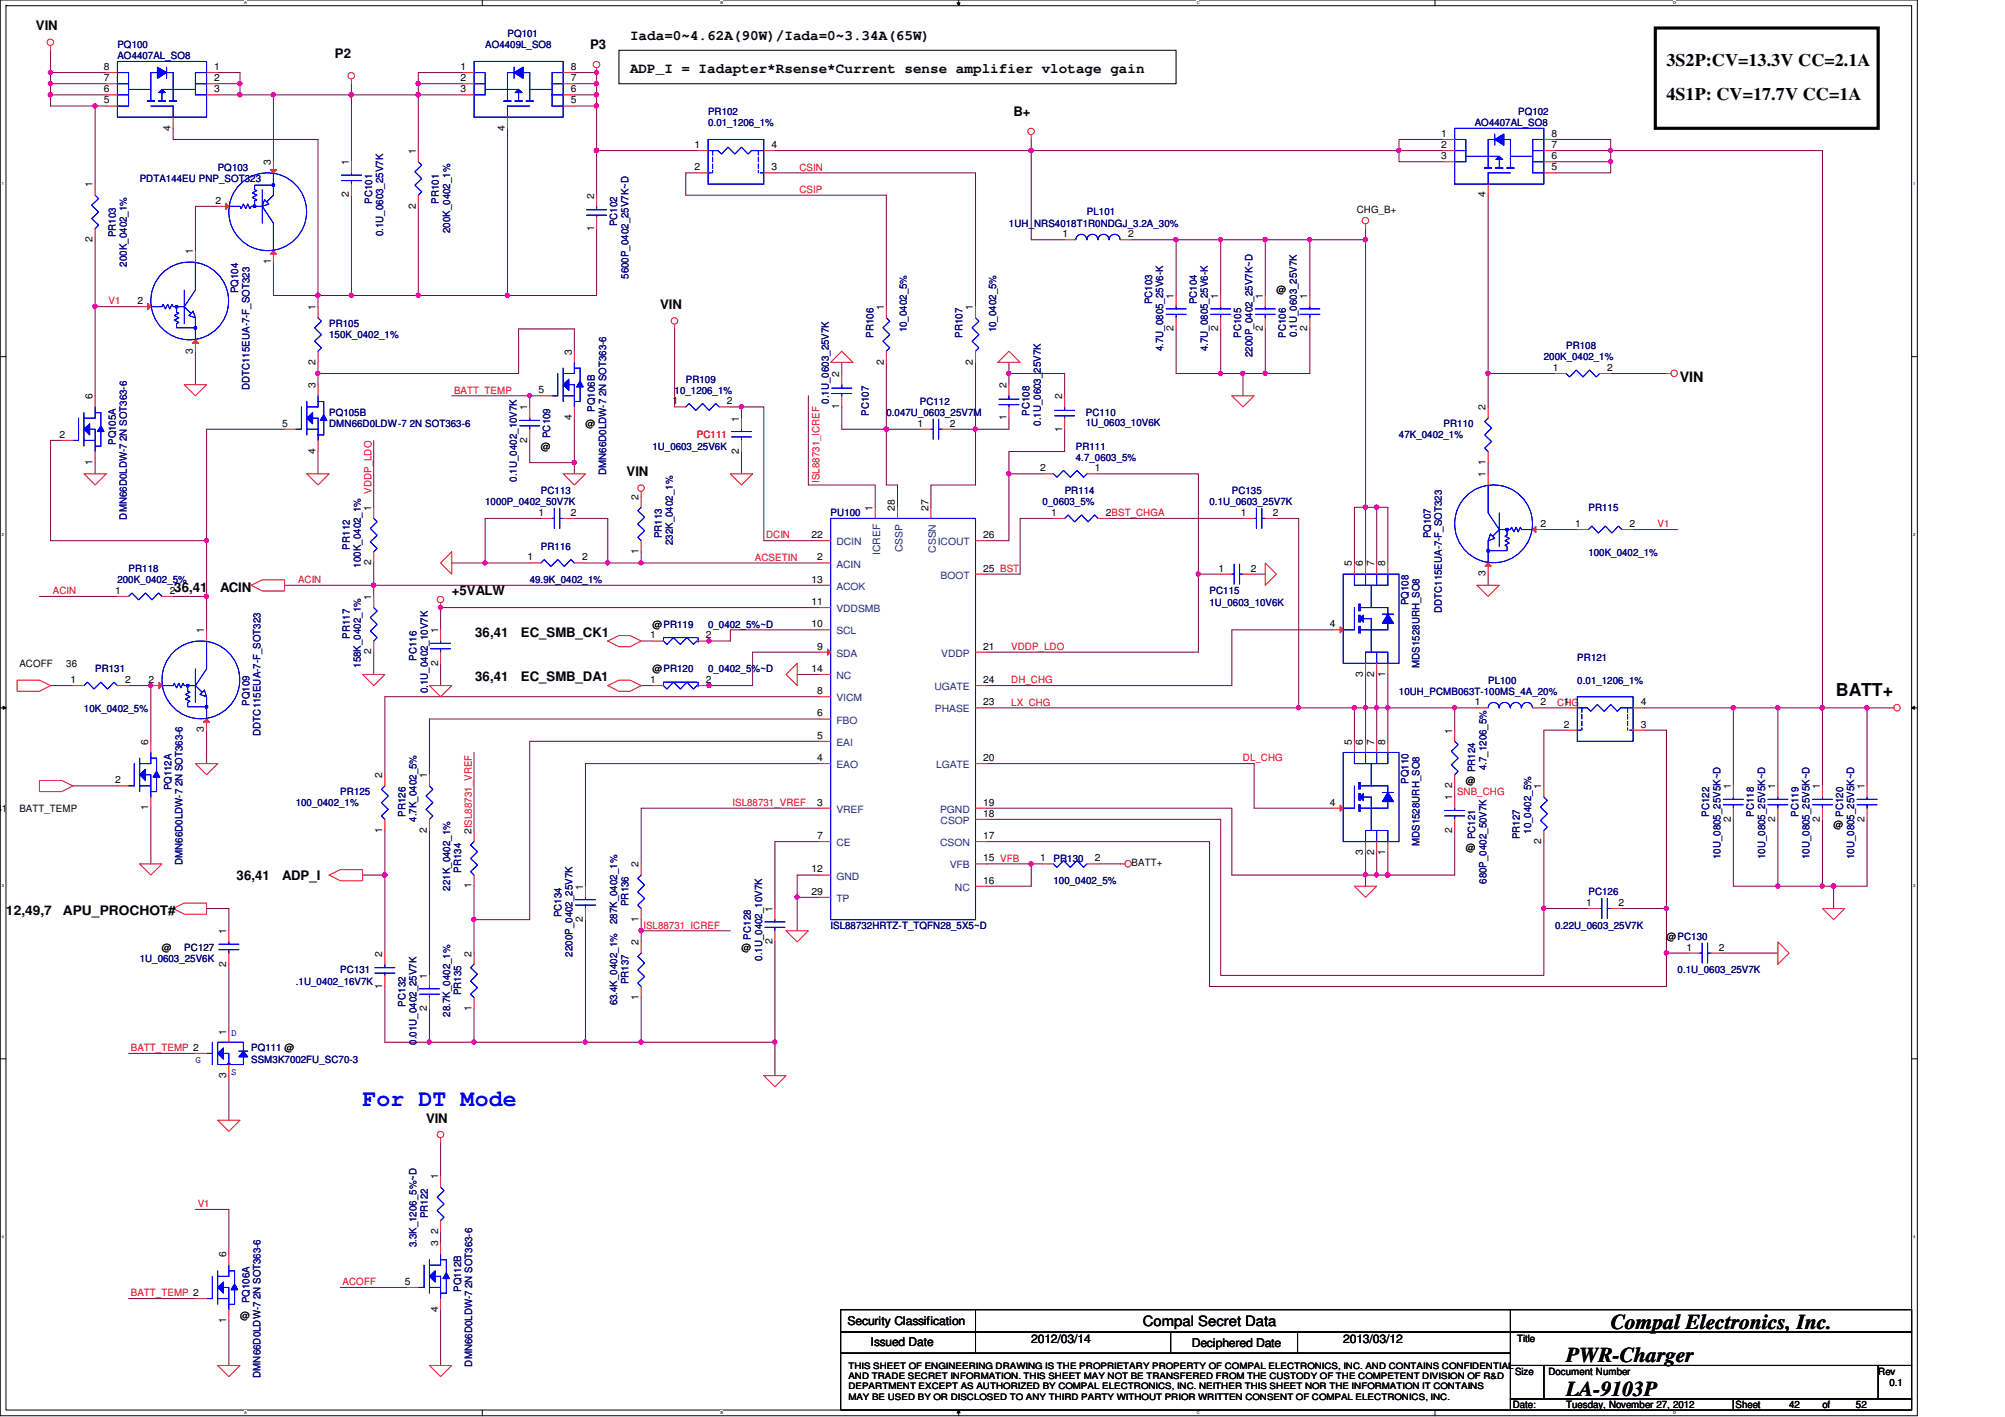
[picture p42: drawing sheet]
<svg xmlns="http://www.w3.org/2000/svg" width="297mm" height="210mm" viewBox="0 0 297 210" stroke-linecap="round" stroke-linejoin="round" font-family="sans-serif">
<defs><g id="words">
<text font-size="3.4" fill="#00f" x="53.7" y="163.8">For DT Mode</text>
<g font-size="3.1">
<text x="238.6" y="196.8">Compal Electronics, Inc.</text>
<text x="232" y="201.8">PWR-Charger</text>
<text x="232" y="206.8">LA-9103P</text>
</g>
<g font-size="2.6">
<text x="246.9" y="9.8">3S2P:CV=13.3V CC=2.1A</text>
<text x="246.9" y="14.8">4S1P: CV=17.7V CC=1A</text>
<text x="272" y="103.2">BATT+</text>
</g>
<g font-size="2.1">
<text x="93.3" y="5.9">Iada=0~4.62A(90W)/Iada=0~3.34A(65W)</text>
<text x="93.3" y="10.8">ADP_I = Iadapter*Rsense*Current sense amplifier vlotage gain</text>
<text x="248.9" y="56.5">VIN</text>
<text x="169.3" y="196.5">Compal Secret Data</text>
</g>
<g font-size="1.9">
<text x="5.3" y="4.5">VIN</text>
<text x="49.6" y="8.6">P2</text>
<text x="87.4" y="7.3">P3</text>
<text x="150.2" y="17.2">B+</text>
<text x="97.8" y="45.8">VIN</text>
<text x="92.8" y="70.5">VIN</text>
<text x="25.8" y="87.7">36,41</text>
<text x="32.6" y="87.7">ACIN</text>
<text x="66.9" y="88.2">+5VALW</text>
<text x="70.4" y="94.3">36,41</text>
<text x="77.2" y="94.3">EC_SMB_CK1</text>
<text x="70.4" y="100.9">36,41</text>
<text x="77.2" y="100.9">EC_SMB_DA1</text>
<text x="35" y="130.3">36,41</text>
<text x="41.8" y="130.3">ADP_I</text>
<text x=".9" y="135.6">12,49,7</text>
<text x="9.3" y="135.6">APU_PROCHOT#</text>
<text x="63.1" y="166.3">VIN</text>
</g>
<g font-size="1.8">
<text x="125.6" y="196.3">Security Classification</text>
<text x="129" y="199.4">Issued Date</text>
<text x="152.8" y="198.9">2012/03/14</text>
<text x="176.6" y="199.6">Deciphered Date</text>
<text x="199" y="198.9">2013/03/12</text>
</g>
<g font-size="1.5" fill="#000080">
<text x="75.2" y="5.5">PQ101</text>
<text x="17.4" y="7.2">PQ100</text>
<text x="17.4" y="8.8">AO4407AL_SO8</text>
<text x="71.9" y="7.2">AO4409L_SO8</text>
<text x="104.9" y="17.1">PR102</text>
<text x="224.9" y="17.1">PQ102</text>
<text x="104.9" y="18.7">0.01_1206_1%</text>
<text x="218.5" y="18.7">AO4407AL_SO8</text>
<text x="20.7" y="27">PDTA144EU PNP_SOT323</text>
<text x="32.3" y="25.3">PQ103</text>
<text x="17.1" y="35.2" transform="rotate(-90 17.1 35.2)">PR103</text>
<text x="55.1" y="30.2" transform="rotate(-90 55.1 30.2)">PC101</text>
<text x="56.8" y="35" transform="rotate(-90 56.8 35)">0.1U_0603_25V7K</text>
<text x="65" y="30.2" transform="rotate(-90 65 30.2)">PR101</text>
<text x="66.7" y="34.5" transform="rotate(-90 66.7 34.5)">200K_0402_1%</text>
<text x="91.4" y="33.5" transform="rotate(-90 91.4 33.5)">PC102</text>
<text x="149.5" y="33.6">1UH_NRS4018T1R0NDGJ_3.2A_30%</text>
<text x="161" y="31.9">PL101</text>
<text x="18.8" y="39.5" transform="rotate(-90 18.8 39.5)">200K_0402_1%</text>
<text x="93.1" y="41.3" transform="rotate(-90 93.1 41.3)">5600P_0402_25V7K~D</text>
<text x="35.3" y="43.4" transform="rotate(-90 35.3 43.4)">PQ104</text>
<text x="170.7" y="45.1" transform="rotate(-90 170.7 45.1)">PC103</text>
<text x="177.3" y="45.1" transform="rotate(-90 177.3 45.1)">PC104</text>
<text x="48.8" y="48.4">PR105</text>
<text x="48.8" y="50.1">150K_0402_1%</text>
<text x="129.4" y="50" transform="rotate(-90 129.4 50)">PR106</text>
<text x="134.4" y="49.2" transform="rotate(-90 134.4 49.2)">10_0402_5%</text>
<text x="142.6" y="50" transform="rotate(-90 142.6 50)">PR107</text>
<text x="147.6" y="49.2" transform="rotate(-90 147.6 49.2)">10_0402_5%</text>
<text x="172.3" y="52" transform="rotate(-90 172.3 52)">4.7U_0805_25V6-K</text>
<text x="178.9" y="52" transform="rotate(-90 178.9 52)">4.7U_0805_25V6-K</text>
<text x="183.9" y="50" transform="rotate(-90 183.9 50)">PC105</text>
<text x="185.5" y="52.9" transform="rotate(-90 185.5 52.9)">2200P_0402_25V7K~D</text>
<text x="190.5" y="50" transform="rotate(-90 190.5 50)">PC106</text>
<text x="192.1" y="49.9" transform="rotate(-90 192.1 49.9)">0.1U_0603_25V7K</text>
<text x="228.7" y="53.4">200K_0402_1%</text>
<text x="232" y="51.7">PR108</text>
<text x="37" y="57.8" transform="rotate(-90 37 57.8)">DDTC115EUA-7-F_SOT323</text>
<text x="99.9" y="58.3">10_1206_1%</text>
<text x="101.6" y="56.7">PR109</text>
<text x="122.8" y="59.8" transform="rotate(-90 122.8 59.8)">0.1U_0603_25V7K</text>
<text x="136.3" y="60">PC112</text>
<text x="17.1" y="65.9" transform="rotate(-90 17.1 65.9)">PQ105A</text>
<text x="48.8" y="61.6">PQ105B</text>
<text x="48.8" y="63.3">DMN66D0LDW-7 2N SOT363-6</text>
<text x="81.5" y="64.9" transform="rotate(-90 81.5 64.9)">PC109</text>
<text x="88.1" y="61" transform="rotate(-90 88.1 61)">PQ106B</text>
<text x="128.7" y="61.6" transform="rotate(-90 128.7 61.6)">PC107</text>
<text x="131.3" y="61.6">0.047U_0603_25V7M</text>
<text x="152.5" y="61.6" transform="rotate(-90 152.5 61.6)">PC108</text>
<text x="154.2" y="63.1" transform="rotate(-90 154.2 63.1)">0.1U_0603_25V7K</text>
<text x="160.9" y="61.6">PC110</text>
<text x="160.9" y="63.1">1U_0603_10V6K</text>
<text x="207.3" y="64.9">47K_0402_1%</text>
<text x="213.9" y="63.3">PR110</text>
<text x="76.6" y="71.3" transform="rotate(-90 76.6 71.3)">0.1U_0402_10V7K</text>
<text x="89.8" y="70.4" transform="rotate(-90 89.8 70.4)">DMN66D0LDW-7 2N SOT363-6</text>
<text x="96.6" y="66.6">1U_0603_25V6K</text>
<text x="159.4" y="66.6">PR111</text>
<text x="159.4" y="68.2">4.7_0603_5%</text>
<text x="18.8" y="77" transform="rotate(-90 18.8 77)">DMN66D0LDW-7 2N SOT363-6</text>
<text x="71.9" y="74.8">1000P_0402_50V7K</text>
<text x="80.1" y="73.2">PC113</text>
<text x="123.1" y="76.5">PU100</text>
<text x="154.4" y="74.8">0_0603_5%</text>
<text x="157.7" y="73.2">PR114</text>
<text x="179.2" y="74.8">0.1U_0603_25V7K</text>
<text x="182.5" y="73.2">PC135</text>
<text x="235.3" y="75.7">PR115</text>
<text x="51.8" y="81.4" transform="rotate(-90 51.8 81.4)">PR112</text>
<text x="80.1" y="81.4">PR116</text>
<text x="98" y="79.8" transform="rotate(-90 98 79.8)">PR113</text>
<text x="99.7" y="80.8" transform="rotate(-90 99.7 80.8)">232K_0402_1%</text>
<text x="212" y="79.8" transform="rotate(-90 212 79.8)">PQ107</text>
<text x="235.3" y="82.4">100K_0402_1%</text>
<text x="17.4" y="86.4">200K_0402_5%</text>
<text x="19" y="84.8">PR118</text>
<text x="53.5" y="84.1" transform="rotate(-90 53.5 84.1)">100K_0402_1%</text>
<text x="78.5" y="86.4">49.9K_0402_1%</text>
<text x="179.2" y="88.1">PC115</text>
<text x="179.2" y="89.7">1U_0603_10V6K</text>
<text x="208.7" y="89.7" transform="rotate(-90 208.7 89.7)">PQ108</text>
<text x="51.8" y="94.6" transform="rotate(-90 51.8 94.6)">PR117</text>
<text x="104.9" y="93">0_0402_5%~D</text>
<text x="213.6" y="90.8" transform="rotate(-90 213.6 90.8)">DDTC115EUA-7-F_SOT323</text>
<text x="14.1" y="99.6">PR131</text>
<text x="53.5" y="98.9" transform="rotate(-90 53.5 98.9)">158K_0402_1%</text>
<text x="61.7" y="97.9" transform="rotate(-90 61.7 97.9)">PC116</text>
<text x="104.9" y="99.6">0_0402_5%~D</text>
<text x="210.3" y="98.9" transform="rotate(-90 210.3 98.9)">MDS1528URH_SO8</text>
<text x="220.5" y="101.3">PL100</text>
<text x="233.7" y="98">PR121</text>
<text x="233.7" y="101.3">0.01_1206_1%</text>
<text x="12.4" y="105.5">10K_0402_5%</text>
<text x="37" y="104.5" transform="rotate(-90 37 104.5)">PQ109</text>
<text x="63.4" y="102.7" transform="rotate(-90 63.4 102.7)">0.1U_0402_10V7K</text>
<text x="207.3" y="102.9">10UH_PCMB063T-100MS_4A_20%</text>
<text x="38.6" y="109" transform="rotate(-90 38.6 109)">DDTC115EUA-7-F_SOT323</text>
<text x="25.4" y="117.1" transform="rotate(-90 25.4 117.1)">PQ112A</text>
<text x="43.8" y="119.4">100_0402_1%</text>
<text x="50.4" y="117.8">PR125</text>
<text x="208.7" y="116.1" transform="rotate(-90 208.7 116.1)">PQ110</text>
<text x="218.6" y="114.4" transform="rotate(-90 218.6 114.4)">PR124</text>
<text x="220.2" y="114.1" transform="rotate(-90 220.2 114.1)">4.7_1206_5%</text>
<text x="60.1" y="121" transform="rotate(-90 60.1 121)">PR126</text>
<text x="61.7" y="121.7" transform="rotate(-90 61.7 121.7)">4.7K_0402_5%</text>
<text x="210.3" y="125.3" transform="rotate(-90 210.3 125.3)">MDS1528URH_SO8</text>
<text x="218.6" y="124.3" transform="rotate(-90 218.6 124.3)">PC121</text>
<text x="225.2" y="124.3" transform="rotate(-90 225.2 124.3)">PR127</text>
<text x="226.8" y="123.5" transform="rotate(-90 226.8 123.5)">10_0402_5%</text>
<text x="253.2" y="121" transform="rotate(-90 253.2 121)">PC122</text>
<text x="259.8" y="121" transform="rotate(-90 259.8 121)">PC118</text>
<text x="266.4" y="121" transform="rotate(-90 266.4 121)">PC119</text>
<text x="273" y="121" transform="rotate(-90 273 121)">PC120</text>
<text x="27" y="128.1" transform="rotate(-90 27 128.1)">DMN66D0LDW-7 2N SOT363-6</text>
<text x="66.7" y="132" transform="rotate(-90 66.7 132)">221K_0402_1%</text>
<text x="68.3" y="129.3" transform="rotate(-90 68.3 129.3)">PR134</text>
<text x="156.1" y="127.7">PR130</text>
<text x="156.1" y="131">100_0402_5%</text>
<text x="220.2" y="130.9" transform="rotate(-90 220.2 130.9)">680P_0402_50V7K</text>
<text x="254.9" y="127.3" transform="rotate(-90 254.9 127.3)">10U_0805_25V5K~D</text>
<text x="261.5" y="127.3" transform="rotate(-90 261.5 127.3)">10U_0805_25V5K~D</text>
<text x="268.1" y="127.3" transform="rotate(-90 268.1 127.3)">10U_0805_25V5K~D</text>
<text x="274.7" y="127.3" transform="rotate(-90 274.7 127.3)">10U_0805_25V5K~D</text>
<text x="83.2" y="135.9" transform="rotate(-90 83.2 135.9)">PC134</text>
<text x="91.4" y="136.9" transform="rotate(-90 91.4 136.9)">287K_0402_1%</text>
<text x="93.1" y="134.2" transform="rotate(-90 93.1 134.2)">PR136</text>
<text x="123.1" y="137.6">ISL88732HRTZ-T_TQFN28_5X5~D</text>
<text x="230.4" y="137.6">0.22U_0603_25V7K</text>
<text x="235.3" y="132.6">PC126</text>
<text x="20.7" y="142.5">1U_0603_25V6K</text>
<text x="84.8" y="141.7" transform="rotate(-90 84.8 141.7)">2200P_0402_25V7K</text>
<text x="111.2" y="139.2" transform="rotate(-90 111.2 139.2)">PC128</text>
<text x="112.9" y="142.3" transform="rotate(-90 112.9 142.3)">0.1U_0402_10V7K</text>
<text x="43.8" y="145.8">.1U_0402_16V7K</text>
<text x="50.4" y="144.2">PC131</text>
<text x="60.1" y="149.1" transform="rotate(-90 60.1 149.1)">PC132</text>
<text x="68.3" y="147.4" transform="rotate(-90 68.3 147.4)">PR135</text>
<text x="91.4" y="148.9" transform="rotate(-90 91.4 148.9)">63.4K_0402_1%</text>
<text x="93.1" y="145.8" transform="rotate(-90 93.1 145.8)">PR137</text>
<text x="248.5" y="144.2">0.1U_0603_25V7K</text>
<text x="37.2" y="155.7">PQ111 @</text>
<text x="61.7" y="154.7" transform="rotate(-90 61.7 154.7)">0.01U_0402_25V7K</text>
<text x="66.7" y="150.6" transform="rotate(-90 66.7 150.6)">28.7K_0402_1%</text>
<text x="37.2" y="157.4">SSM3K7002FU_SC70-3</text>
<text x="61.7" y="184.8" transform="rotate(-90 61.7 184.8)">3.3K_1206_5%~D</text>
<text x="63.4" y="180.5" transform="rotate(-90 63.4 180.5)">PR122</text>
<text x="68.3" y="191.4" transform="rotate(-90 68.3 191.4)">PQ112B</text>
<text x="37" y="193" transform="rotate(-90 37 193)">PQ106A</text>
<text x="70" y="202.4" transform="rotate(-90 70 202.4)">DMN66D0LDW-7 2N SOT363-6</text>
<text x="38.6" y="204.1" transform="rotate(-90 38.6 204.1)">DMN66D0LDW-7 2N SOT363-6</text>
</g>
<g font-size="1.5">
<text x="15.4" y="10.4">8</text>
<text x="31.7" y="10.4">1</text>
<text x="68.2" y="10.4">1</text>
<text x="84.6" y="10.4">8</text>
<text x="15.4" y="13.7">6</text>
<text x="15.4" y="15.3">5</text>
<text x="15.4" y="12">7</text>
<text x="31.7" y="13.7">3</text>
<text x="31.7" y="12">2</text>
<text x="68.2" y="13.7">3</text>
<text x="68.2" y="12">2</text>
<text x="84.6" y="13.7">6</text>
<text x="84.6" y="15.3">5</text>
<text x="84.6" y="12">7</text>
<text x="25.3" y="19.3" transform="rotate(-90 25.3 19.3)">4</text>
<text x="61.6" y="22.8" transform="rotate(-90 61.6 22.8)">1</text>
<text x="74.8" y="19.3" transform="rotate(-90 74.8 19.3)">4</text>
<text x="102.9" y="21.9">1</text>
<text x="114.3" y="21.9">4</text>
<text x="213.5" y="23.6">3</text>
<text x="213.5" y="21.9">2</text>
<text x="213.5" y="20.3">1</text>
<text x="229.9" y="23.6">6</text>
<text x="229.9" y="21.9">7</text>
<text x="229.9" y="20.3">8</text>
<text x="13.7" y="27.8" transform="rotate(-90 13.7 27.8)">1</text>
<text x="40.1" y="24.5" transform="rotate(-90 40.1 24.5)">3</text>
<text x="51.7" y="29.3" transform="rotate(-90 51.7 29.3)">2</text>
<text x="51.7" y="24.5" transform="rotate(-90 51.7 24.5)">1</text>
<text x="88" y="29.4" transform="rotate(-90 88 29.4)">2</text>
<text x="102.9" y="25.2">2</text>
<text x="114.3" y="25.2">3</text>
<text x="220.1" y="29.3" transform="rotate(-90 220.1 29.3)">4</text>
<text x="229.9" y="25.2">5</text>
<text x="13.7" y="35.9" transform="rotate(-90 13.7 35.9)">2</text>
<text x="31.9" y="30.2">2</text>
<text x="61.6" y="30.9" transform="rotate(-90 61.6 30.9)">2</text>
<text x="88" y="34.2" transform="rotate(-90 88 34.2)">1</text>
<text x="157.4" y="35.1">1</text>
<text x="167.1" y="35.1">2</text>
<text x="201" y="31.6">CHG_B+</text>
<text x="28.6" y="37.7" transform="rotate(-90 28.6 37.7)">1</text>
<text x="40.1" y="39.2" transform="rotate(-90 40.1 39.2)">1</text>
<text x="20.4" y="45">2</text>
<text x="46.7" y="45.9" transform="rotate(-90 46.7 45.9)">1</text>
<text x="130.9" y="45.9" transform="rotate(-90 130.9 45.9)">1</text>
<text x="144.1" y="45.9" transform="rotate(-90 144.1 45.9)">1</text>
<text x="173.9" y="44.3" transform="rotate(-90 173.9 44.3)">1</text>
<text x="180.5" y="44.3" transform="rotate(-90 180.5 44.3)">1</text>
<text x="187.1" y="44.3" transform="rotate(-90 187.1 44.3)">1</text>
<text x="189.1" y="43.5">@</text>
<text x="193.7" y="44.3" transform="rotate(-90 193.7 44.3)">1</text>
<text x="28.6" y="52.4" transform="rotate(-90 28.6 52.4)">3</text>
<text x="84.7" y="52.5" transform="rotate(-90 84.7 52.5)">3</text>
<text x="173.9" y="49.1" transform="rotate(-90 173.9 49.1)">2</text>
<text x="180.5" y="49.1" transform="rotate(-90 180.5 49.1)">2</text>
<text x="187.1" y="49.1" transform="rotate(-90 187.1 49.1)">2</text>
<text x="193.7" y="49.1" transform="rotate(-90 193.7 49.1)">2</text>
<text x="13.7" y="59.1" transform="rotate(-90 13.7 59.1)">6</text>
<text x="46.7" y="57.5" transform="rotate(-90 46.7 57.5)">3</text>
<text x="46.7" y="54" transform="rotate(-90 46.7 54)">2</text>
<text x="79.8" y="58.3">5</text>
<text x="99.6" y="59.9">1</text>
<text x="107.7" y="59.9">2</text>
<text x="124.3" y="55.8" transform="rotate(-90 124.3 55.8)">2</text>
<text x="130.9" y="54" transform="rotate(-90 130.9 54)">2</text>
<text x="144.1" y="54" transform="rotate(-90 144.1 54)">2</text>
<text x="149.1" y="57.5" transform="rotate(-90 149.1 57.5)">2</text>
<text x="157.3" y="59.1" transform="rotate(-90 157.3 59.1)">2</text>
<text x="230" y="54.9">1</text>
<text x="238.1" y="54.9">2</text>
<text x="8.8" y="64.9">2</text>
<text x="41.8" y="63.2">5</text>
<text x="78.1" y="65.6" transform="rotate(-90 78.1 65.6)">2</text>
<text x="78.1" y="60.8" transform="rotate(-90 78.1 60.8)">1</text>
<text x="84.7" y="62.3" transform="rotate(-90 84.7 62.3)">4</text>
<text x="86.7" y="63.3">@</text>
<text x="109.5" y="62.4" transform="rotate(-90 109.5 62.4)">1</text>
<text x="124.3" y="60.6" transform="rotate(-90 124.3 60.6)">1</text>
<text x="135.9" y="63.2">1</text>
<text x="140.7" y="63.2">2</text>
<text x="149.1" y="62.3" transform="rotate(-90 149.1 62.3)">1</text>
<text x="157.3" y="63.9" transform="rotate(-90 157.3 63.9)">1</text>
<text x="220.1" y="60.8" transform="rotate(-90 220.1 60.8)">2</text>
<text x="13.7" y="68.9" transform="rotate(-90 13.7 68.9)">1</text>
<text x="46.7" y="67.2" transform="rotate(-90 46.7 67.2)">4</text>
<text x="80.1" y="66.6">@</text>
<text x="109.5" y="67.2" transform="rotate(-90 109.5 67.2)">2</text>
<text x="154.1" y="69.8">2</text>
<text x="162.2" y="69.8">1</text>
<text x="220.1" y="70.7" transform="rotate(-90 220.1 70.7)">1</text>
<text x="220.1" y="68.9" transform="rotate(-90 220.1 68.9)">1</text>
<text x="55" y="75.6" transform="rotate(-90 55 75.6)">1</text>
<text x="79.8" y="76.4">1</text>
<text x="84.6" y="76.4">2</text>
<text x="94.6" y="74" transform="rotate(-90 94.6 74)">2</text>
<text x="129.3" y="75.6" transform="rotate(-90 129.3 75.6)">1</text>
<text x="132.6" y="75.6" transform="rotate(-90 132.6 75.6)">28</text>
<text x="137.5" y="75.6" transform="rotate(-90 137.5 75.6)">27</text>
<text x="155.7" y="76.4">1</text>
<text x="163.8" y="76.4">2BST_CHGA</text>
<text x="183.8" y="76.4">1</text>
<text x="188.6" y="76.4">2</text>
<text x="55" y="83.7" transform="rotate(-90 55 83.7)">2</text>
<text x="78.1" y="83">1</text>
<text x="86.2" y="83">2</text>
<text x="94.6" y="82.1" transform="rotate(-90 94.6 82.1)">1</text>
<text x="120.2" y="79.7">22</text>
<text x="121.1" y="83">2</text>
<text x="145.7" y="79.7">26</text>
<text x="200.3" y="83.9" transform="rotate(-90 200.3 83.9)">5</text>
<text x="201.9" y="83.9" transform="rotate(-90 201.9 83.9)">6</text>
<text x="203.6" y="83.9" transform="rotate(-90 203.6 83.9)">7</text>
<text x="205.2" y="83.9" transform="rotate(-90 205.2 83.9)">8</text>
<text x="228.2" y="78.1">2</text>
<text x="233.3" y="78.1">1</text>
<text x="241.4" y="78.1">2</text>
<text x="17.1" y="88">1</text>
<text x="25.1" y="88">2</text>
<text x="55" y="88.9" transform="rotate(-90 55 88.9)">1</text>
<text x="120.2" y="89.6">11</text>
<text x="120.2" y="86.3">13</text>
<text x="145.7" y="84.7">25 BST</text>
<text x="180.5" y="84.7">1</text>
<text x="185.3" y="84.7">2</text>
<text x="220.1" y="85.4" transform="rotate(-90 220.1 85.4)">3</text>
<text x="30.2" y="93.8" transform="rotate(-90 30.2 93.8)">1</text>
<text x="64.9" y="93.8" transform="rotate(-90 64.9 93.8)">1</text>
<text x="96.3" y="94.6">1</text>
<text x="96.6" y="93">@PR119</text>
<text x="104.6" y="94.6">2</text>
<text x="120.2" y="92.9">10</text>
<text x="197" y="92.9">4</text>
<text x="2.9" y="98.8">ACOFF</text>
<text x="9.8" y="98.8">36</text>
<text x="10.5" y="101.2">1</text>
<text x="18.5" y="101.2">2</text>
<text x="22" y="101.2">2</text>
<text x="55" y="96.9" transform="rotate(-90 55 96.9)">2</text>
<text x="64.9" y="98.6" transform="rotate(-90 64.9 98.6)">2</text>
<text x="96.3" y="101.2">1</text>
<text x="96.6" y="99.6">@PR120</text>
<text x="104.6" y="101.2">2</text>
<text x="120.2" y="99.5">14</text>
<text x="121.1" y="96.2">9</text>
<text x="145.7" y="101.2">24</text>
<text x="145.7" y="96.2">21</text>
<text x="201.9" y="100.2" transform="rotate(-90 201.9 100.2)">3</text>
<text x="203.6" y="100.2" transform="rotate(-90 203.6 100.2)">2</text>
<text x="205.2" y="100.2" transform="rotate(-90 205.2 100.2)">1</text>
<text x="121.1" y="102.8">8</text>
<text x="121.1" y="106.1">6</text>
<text x="145.7" y="104.5">23</text>
<text x="218.5" y="104.5">1</text>
<text x="228.2" y="104.5">2</text>
<text x="231.7" y="104.5">1</text>
<text x="231.7" y="107.8">2</text>
<text x="243.1" y="107.8">3</text>
<text x="243.1" y="104.5">4</text>
<text x="22" y="110.3" transform="rotate(-90 22 110.3)">6</text>
<text x="30.2" y="108.5" transform="rotate(-90 30.2 108.5)">3</text>
<text x="121.1" y="112.7">4</text>
<text x="121.1" y="109.4">5</text>
<text x="145.7" y="112.7">20</text>
<text x="200.3" y="110.3" transform="rotate(-90 200.3 110.3)">5</text>
<text x="201.9" y="110.3" transform="rotate(-90 201.9 110.3)">6</text>
<text x="203.6" y="110.3" transform="rotate(-90 203.6 110.3)">7</text>
<text x="205.2" y="110.3" transform="rotate(-90 205.2 110.3)">8</text>
<text x="215.1" y="108.7" transform="rotate(-90 215.1 108.7)">1</text>
<text x="17.1" y="116">2</text>
<text x="56.6" y="115.3" transform="rotate(-90 56.6 115.3)">2</text>
<text x="63.2" y="115.3" transform="rotate(-90 63.2 115.3)">1</text>
<text x="121.1" y="119.3">3</text>
<text x="145.7" y="119.3">19</text>
<text x="197" y="119.3">4</text>
<text x="215.1" y="118.6" transform="rotate(-90 215.1 118.6)">1</text>
<text x="215.1" y="116.8" transform="rotate(-90 215.1 116.8)">2</text>
<text x="217.2" y="116.1">@</text>
<text x="228.3" y="116.9" transform="rotate(-90 228.3 116.9)">1</text>
<text x="256.4" y="116.9" transform="rotate(-90 256.4 116.9)">1</text>
<text x="263" y="116.9" transform="rotate(-90 263 116.9)">1</text>
<text x="269.6" y="116.9" transform="rotate(-90 269.6 116.9)">1</text>
<text x="276.2" y="116.9" transform="rotate(-90 276.2 116.9)">1</text>
<text x="-1" y="120.3">,41</text>
<text x="2.9" y="120.3">BATT_TEMP</text>
<text x="22" y="120.1" transform="rotate(-90 22 120.1)">1</text>
<text x="56.6" y="123.4" transform="rotate(-90 56.6 123.4)">1</text>
<text x="63.2" y="123.4" transform="rotate(-90 63.2 123.4)">2</text>
<text x="69.8" y="123.5" transform="rotate(-90 69.8 123.5)">2ISL88731_VREF</text>
<text x="121.1" y="124.3">7</text>
<text x="145.7" y="121">18</text>
<text x="145.7" y="124.3">17</text>
<text x="215.1" y="123.4" transform="rotate(-90 215.1 123.4)">2</text>
<text x="228.3" y="125" transform="rotate(-90 228.3 125)">2</text>
<text x="256.4" y="121.7" transform="rotate(-90 256.4 121.7)">2</text>
<text x="263" y="121.7" transform="rotate(-90 263 121.7)">2</text>
<text x="269.6" y="121.7" transform="rotate(-90 269.6 121.7)">2</text>
<text x="271.6" y="122.7">@</text>
<text x="276.2" y="121.7" transform="rotate(-90 276.2 121.7)">2</text>
<text x="69.8" y="131.6" transform="rotate(-90 69.8 131.6)">1</text>
<text x="86.4" y="131.8" transform="rotate(-90 86.4 131.8)">1</text>
<text x="94.6" y="128.5" transform="rotate(-90 94.6 128.5)">2</text>
<text x="120.2" y="129.2">12</text>
<text x="145.7" y="127.6">15 VFB</text>
<text x="145.7" y="130.9">16</text>
<text x="154.1" y="127.6">1</text>
<text x="162.2" y="127.6">2</text>
<text x="167.6" y="128.4">BATT+</text>
<text x="201.9" y="126.7" transform="rotate(-90 201.9 126.7)">3</text>
<text x="203.6" y="126.7" transform="rotate(-90 203.6 126.7)">2</text>
<text x="205.2" y="126.7" transform="rotate(-90 205.2 126.7)">1</text>
<text x="217.2" y="126">@</text>
<text x="86.4" y="136.6" transform="rotate(-90 86.4 136.6)">2</text>
<text x="94.6" y="136.6" transform="rotate(-90 94.6 136.6)">1</text>
<text x="114.4" y="135.1" transform="rotate(-90 114.4 135.1)">1</text>
<text x="120.2" y="132.5">29</text>
<text x="235" y="134.2">1</text>
<text x="239.8" y="134.2">2</text>
<text x="24" y="140.9">@</text>
<text x="33.5" y="143.2" transform="rotate(-90 33.5 143.2)">2</text>
<text x="33.5" y="138.4" transform="rotate(-90 33.5 138.4)">1</text>
<text x="56.6" y="141.7" transform="rotate(-90 56.6 141.7)">2</text>
<text x="69.8" y="141.7" transform="rotate(-90 69.8 141.7)">2</text>
<text x="94.6" y="140" transform="rotate(-90 94.6 140)">2</text>
<text x="109.9" y="140.9">@</text>
<text x="114.4" y="139.9" transform="rotate(-90 114.4 139.9)">2</text>
<text x="246.9" y="139.2">@PC130</text>
<text x="249.8" y="140.8">1</text>
<text x="254.6" y="140.8">2</text>
<text x="56.6" y="146.5" transform="rotate(-90 56.6 146.5)">1</text>
<text x="63.2" y="149.8" transform="rotate(-90 63.2 149.8)">2</text>
<text x="63.2" y="145" transform="rotate(-90 63.2 145)">1</text>
<text x="69.8" y="149.8" transform="rotate(-90 69.8 149.8)">1</text>
<text x="94.6" y="148.1" transform="rotate(-90 94.6 148.1)">1</text>
<text x="33.5" y="153.2" transform="rotate(-90 33.5 153.2)">1</text>
<text x="33.5" y="159.7" transform="rotate(-90 33.5 159.7)">3</text>
<text x="64.9" y="174.7" transform="rotate(-90 64.9 174.7)">1</text>
<text x="64.9" y="184.6" transform="rotate(-90 64.9 184.6)">3</text>
<text x="64.9" y="182.8" transform="rotate(-90 64.9 182.8)">2</text>
<text x="33.5" y="186.3" transform="rotate(-90 33.5 186.3)">6</text>
<text x="60" y="190.3">5</text>
<text x="33.5" y="196" transform="rotate(-90 33.5 196)">1</text>
<text x="35.6" y="195.4">@</text>
<text x="64.9" y="194.4" transform="rotate(-90 64.9 194.4)">4</text>
<text x="224.4" y="203.6">Size</text>
<text x="224.7" y="198.8">Title</text>
<text x="229.4" y="203.6">Document Number</text>
<text x="278.3" y="203.6">Rev</text>
<text x="224.1" y="208.6">Date:</text>
<text x="232" y="208.6">Tuesday, November 27, 2012</text>
<text x="257.1" y="208.6">Sheet</text>
<text x="265" y="208.6">42</text>
<text x="270" y="208.6">of</text>
<text x="275" y="208.6">52</text>
<text x="279.9" y="205.3">0.1</text>
</g>
<g font-size="1.5" fill="#f00">
<text x="118.4" y="28.6">CSIP</text>
<text x="118.4" y="25.3">CSIN</text>
<text x="16.1" y="45.1">V1</text>
<text x="67.3" y="58.3">BATT_TEMP</text>
<text x="103.2" y="64.9">PC111</text>
<text x="121.4" y="71.5" transform="rotate(-90 121.4 71.5)">ISL88731_ICREF</text>
<text x="55" y="73.2" transform="rotate(-90 55 73.2)">VDDP_LDO</text>
<text x="111.8" y="83.1">ACSETIN</text>
<text x="113.5" y="79.8">DCIN</text>
<text x="245.6" y="78.1">V1</text>
<text x="7.8" y="88">ACIN</text>
<text x="44.2" y="86.4">ACIN</text>
<text x="149.8" y="101.2">DH_CHG</text>
<text x="149.8" y="96.3">VDDP_LDO</text>
<text x="149.8" y="104.5">LX_CHG</text>
<text x="230.7" y="104.5">CHG</text>
<text x="184.1" y="112.8">DL_CHG</text>
<text x="108.5" y="119.4">ISL88731_VREF</text>
<text x="215.9" y="117.7">SNB_CHG</text>
<text x="95.3" y="137.5">ISL88731_ICREF</text>
<text x="19.4" y="155.7">BATT_TEMP 2</text>
<text x="29.3" y="178.8">V1</text>
<text x="50.8" y="190.4">ACOFF</text>
<text x="19.4" y="192">BATT_TEMP 2</text>
</g>
<g font-size="1.5" fill="#004080">
<text x="123.9" y="80.8">DCIN</text>
<text x="130.4" y="82.2" transform="rotate(-90 130.4 82.2)">ICREF</text>
<text x="133.7" y="81.8" transform="rotate(-90 133.7 81.8)">CSSP</text>
<text x="138.6" y="81.9" transform="rotate(-90 138.6 81.9)">CSSN</text>
<text x="138.9" y="80.8">ICOUT</text>
<text x="123.9" y="84.1">ACIN</text>
<text x="123.9" y="87.4">ACOK</text>
<text x="139.4" y="85.7">BOOT</text>
<text x="123.9" y="90.7">VDDSMB</text>
<text x="123.9" y="94">SCL</text>
<text x="123.9" y="97.3">SDA</text>
<text x="123.9" y="100.6">NC</text>
<text x="139.4" y="97.3">VDDP</text>
<text x="123.9" y="103.9">VICM</text>
<text x="123.9" y="107.2">FBO</text>
<text x="138.4" y="102.2">UGATE</text>
<text x="138.5" y="105.5">PHASE</text>
<text x="123.9" y="113.8">EAO</text>
<text x="123.9" y="110.5">EAI</text>
<text x="138.7" y="113.8">LGATE</text>
<text x="123.9" y="120.4">VREF</text>
<text x="123.9" y="125.3">CE</text>
<text x="139.3" y="125.3">CSON</text>
<text x="139.3" y="120.4">PGND</text>
<text x="139.4" y="122">CSOP</text>
<text x="123.9" y="130.3">GND</text>
<text x="140.7" y="128.7">VFB</text>
<text x="141.5" y="132">NC</text>
<text x="123.9" y="133.6">TP</text>
</g>
<text font-size="1.5" fill="#000040" x="27.3" y="140.9">PC127</text>
<g font-size="1.5" fill="#00f">
<text x="34.2" y="153.5">D</text>
<text x="29" y="157.4">G</text>
<text x="34.2" y="159.3">S</text>
</g>
<g font-size="1.3">
<text x="125.7" y="202.8">THIS SHEET OF ENGINEERING DRAWING IS THE PROPRIETARY PROPERTY OF COMPAL ELECTRONICS, INC. AND CONTAINS CONFIDENTIAL</text>
<text x="125.7" y="205.8">DEPARTMENT EXCEPT AS AUTHORIZED BY COMPAL ELECTRONICS, INC. NEITHER THIS SHEET NOR THE INFORMATION IT CONTAINS</text>
<text x="125.7" y="207.3">MAY BE USED BY OR DISCLOSED TO ANY THIRD PARTY WITHOUT PRIOR WRITTEN CONSENT OF COMPAL ELECTRONICS, INC.</text>
<text x="125.7" y="204.3">AND TRADE SECRET INFORMATION. THIS SHEET MAY NOT BE TRANSFERED FROM THE CUSTODY OF THE COMPETENT DIVISION OF R&amp;D</text>
</g>
<g font-size=".6">
<text x="36.1" y=".6">A</text>
<text x="106.7" y=".6">B</text>
<text x="177.3" y=".6">C</text>
<text x="247.9" y=".6">D</text>
<text x=".3" y="27.4">1</text>
<text x="283.4" y="27.4">1</text>
<text x=".3" y="79.4">2</text>
<text x="283.4" y="79.4">2</text>
<text x=".3" y="131.4">3</text>
<text x="283.4" y="131.4">3</text>
<text x=".3" y="183.4">4</text>
<text x="283.4" y="183.4">4</text>
<text x="36.1" y="209.5">A</text>
<text x="106.7" y="209.5">B</text>
<text x="177.3" y="209.5">C</text>
<text x="247.9" y="209.5">D</text>
</g>
</g></defs>
<path d="M0 0h284.1v209.7h-284.1zM.9 .8h282.3v208.1h-282.3z" fill="none" stroke="#000" stroke-width=".15"/>
<g fill="#fff">
<path d="M36.1 .1h.4v.7h-.4z"/>
<path d="M36.1 209h.4v.6h-.4z"/>
</g>
<path d="M71.5 0v.8M71.5 208.9v.8" fill="none" stroke="#000" stroke-width=".15"/>
<g fill="#fff">
<path d="M106.7 .1h.4v.7h-.4z"/>
<path d="M106.7 209h.4v.6h-.4z"/>
</g>
<path d="M141.8 .4h.4l-.2 .4zM142 0v.8M142 208.9l.2 .4h-.4zM142 208.9v.8" fill="none" stroke="#000" stroke-width=".15"/>
<path d="M141.8 .4h.4l-.2 .4zM142 208.9l.2 .4h-.4z" fill="#000"/>
<g fill="#fff">
<path d="M177.3 .1h.4v.7h-.4z"/>
<path d="M177.3 209h.4v.6h-.4z"/>
</g>
<path d="M212.6 0v.8M212.6 208.9v.8" fill="none" stroke="#000" stroke-width=".15"/>
<g fill="#fff">
<path d="M247.9 .1h.3v.7h-.3z"/>
<path d="M247.9 209h.3v.6h-.3z"/>
<path d="M.3 26.8h.2v.7h-.2z"/>
<path d="M283.4 26.8h.3v.7h-.3z"/>
<path d="M.3 78.8h.2v.7h-.2z"/>
<path d="M283.4 78.8h.3v.7h-.3z"/>
</g>
<path d="M0 52.8h.9M283.2 52.8h.9" fill="none" stroke="#000" stroke-width=".15"/>
<g fill="#fff">
<path d="M.3 130.9h.2v.6h-.2z"/>
<path d="M283.4 130.9h.3v.6h-.3z"/>
</g>
<path d="M0 104.9h.9M.5 104.6l.4 .3-.4 .2zM283.2 104.9l.4-.3v.5zM283.2 104.9h.9" fill="none" stroke="#000" stroke-width=".15"/>
<path d="M.5 104.6l.4 .3-.4 .2zM283.2 104.9l.4-.3v.5z" fill="#000"/>
<g fill="#fff">
<path d="M.3 182.8h.2v.7h-.2z"/>
<path d="M283.4 182.8h.3v.7h-.3z"/>
</g>
<path d="M91.7 7.5h82.5v4.9h-82.5zM0 156.8h.9M283.2 156.8h.9" fill="none" stroke="#000" stroke-width=".15"/>
<path d="M245.2 4.1h33.1v14.9h-33.1z" fill="none" stroke="#000" stroke-width=".47"/>
<path d="M149.5 61.9v1.7h-5" fill="none" stroke="#800040" stroke-width=".15"/>
<circle cx="144.5" cy="63.6" r=".32" fill="#f0f"/>
<circle cx="144.5" cy="63.6" r=".32" fill="none" stroke="#f0f" stroke-width=".15"/>
<path d="M202.3 99.9v5M204 104.9h1.6" fill="none" stroke="#800040" stroke-width=".15"/>
<circle cx="203.9" cy="104.8" r=".32" fill="#f0f"/>
<circle cx="203.9" cy="104.8" r=".32" fill="none" stroke="#f0f" stroke-width=".15"/>
<path d="M174.2 35.5h6.6M144.5 53.7v9.9M220.5 55.3h9.9M177.5 85v11.6M146.2 113.1h39.6M202.3 104.9h1.7M204 129.6h1.6" fill="none" stroke="#800040" stroke-width=".15"/>
<circle cx="205.6" cy="129.6" r=".32" fill="#f0f"/>
<circle cx="205.6" cy="129.6" r=".32" fill="none" stroke="#f0f" stroke-width=".15"/>
<path d="M118.1 132.9v5M202.3 126.3v3.3h1.7" fill="none" stroke="#800040" stroke-width=".15"/>
<circle cx="118.1" cy="132.9" r=".32" fill="#f0f"/>
<circle cx="118.1" cy="132.9" r=".32" fill="none" stroke="#f0f" stroke-width=".15"/>
<path d="M75.2 43.8h13.2M270 104.9v11.5" fill="none" stroke="#800040" stroke-width=".15"/>
<circle cx="270" cy="104.8" r=".32" fill="#f0f"/>
<circle cx="270" cy="104.8" r=".32" fill="none" stroke="#f0f" stroke-width=".15"/>
<path d="M109.9 66.9v3.3M109.9 60.3v1.6M228.7 78.4h5" fill="none" stroke="#800040" stroke-width=".15"/>
<circle cx="109.8" cy="60.3" r=".32" fill="#f0f"/>
<circle cx="109.8" cy="60.3" r=".32" fill="none" stroke="#f0f" stroke-width=".15"/>
<path d="M256.8 104.9v11.5" fill="none" stroke="#800040" stroke-width=".15"/>
<circle cx="256.8" cy="104.8" r=".32" fill="#f0f"/>
<circle cx="256.8" cy="104.8" r=".32" fill="none" stroke="#f0f" stroke-width=".15"/>
<path d="M256.8 104.9h6.6" fill="none" stroke="#800040" stroke-width=".15"/>
<circle cx="263.4" cy="104.8" r=".32" fill="#f0f"/>
<circle cx="263.4" cy="104.8" r=".32" fill="none" stroke="#f0f" stroke-width=".15"/>
<path d="M180.8 55.3h3.3M204 99.9v5M205.6 99.9v5M256.8 121.4v9.9h6.6" fill="none" stroke="#800040" stroke-width=".15"/>
<circle cx="263.4" cy="131.2" r=".32" fill="#f0f"/>
<circle cx="263.4" cy="131.2" r=".32" fill="none" stroke="#f0f" stroke-width=".15"/>
<path d="M174.2 55.3h6.6M95 83.4h26.4" fill="none" stroke="#800040" stroke-width=".15"/>
<circle cx="95" cy="83.4" r=".32" fill="#f0f"/>
<circle cx="95" cy="83.4" r=".32" fill="none" stroke="#f0f" stroke-width=".15"/>
<path d="M114.8 22.3h38" fill="none" stroke="#800040" stroke-width=".15"/>
<circle cx="152.8" cy="22.3" r=".32" fill="#f0f"/>
<circle cx="152.8" cy="22.3" r=".32" fill="none" stroke="#f0f" stroke-width=".15"/>
<path d="M194.1 35.5h8.2M204 104.9v4.9" fill="none" stroke="#800040" stroke-width=".15"/>
<circle cx="202.3" cy="35.5" r=".32" fill="#f0f"/>
<circle cx="202.3" cy="35.5" r=".32" fill="none" stroke="#f0f" stroke-width=".15"/>
<path d="M187.4 48.7v6.6h-3.3M109.9 60.3h3.3M185.8 85h1.6" fill="none" stroke="#800040" stroke-width=".15"/>
<circle cx="187.4" cy="55.3" r=".32" fill="#f0f"/>
<circle cx="187.4" cy="55.3" r=".32" fill="none" stroke="#f0f" stroke-width=".15"/>
<path d="M187.4 35.5v8.3M238.6 55.3h8.3" fill="none" stroke="#800040" stroke-width=".15"/>
<circle cx="187.4" cy="35.5" r=".32" fill="#f0f"/>
<circle cx="187.4" cy="35.5" r=".32" fill="none" stroke="#f0f" stroke-width=".15"/>
<path d="M180.8 35.5h6.6M220.5 55.3v5M124.7 60.3v3.3h6.6M156.1 76.8h-5v8.2M205.6 104.9v4.9M263.4 104.9h6.6" fill="none" stroke="#800040" stroke-width=".15"/>
<circle cx="270" cy="104.8" r=".32" fill="#f0f"/>
<circle cx="270" cy="104.8" r=".32" fill="none" stroke="#f0f" stroke-width=".15"/>
<path d="M131.3 53.7v9.9" fill="none" stroke="#800040" stroke-width=".15"/>
<circle cx="131.3" cy="63.6" r=".32" fill="#f0f"/>
<circle cx="131.3" cy="63.6" r=".32" fill="none" stroke="#f0f" stroke-width=".15"/>
<path d="M62 14.1v8.2" fill="none" stroke="#800040" stroke-width=".15"/>
<circle cx="61.9" cy="14" r=".32" fill="#f0f"/>
<circle cx="61.9" cy="14" r=".32" fill="none" stroke="#f0f" stroke-width=".15"/>
<path d="M207.3 22.3h6.6" fill="none" stroke="#800040" stroke-width=".15"/>
<circle cx="207.2" cy="22.3" r=".32" fill="#f0f"/>
<circle cx="207.2" cy="22.3" r=".32" fill="none" stroke="#f0f" stroke-width=".15"/>
<path d="M86.7 83.4h3.3M205.6 104.9h9.9" fill="none" stroke="#800040" stroke-width=".15"/>
<circle cx="205.6" cy="104.8" r=".32" fill="#f0f"/>
<circle cx="205.6" cy="104.8" r=".32" fill="none" stroke="#f0f" stroke-width=".15"/>
<path d="M270 22.3v82.6" fill="none" stroke="#800040" stroke-width=".15"/>
<circle cx="270" cy="104.8" r=".32" fill="#f0f"/>
<circle cx="270" cy="104.8" r=".32" fill="none" stroke="#f0f" stroke-width=".15"/>
<path d="M189.1 76.8h3.3M200.7 104.9v4.9" fill="none" stroke="#800040" stroke-width=".15"/>
<circle cx="200.6" cy="104.8" r=".32" fill="#f0f"/>
<circle cx="200.6" cy="104.8" r=".32" fill="none" stroke="#f0f" stroke-width=".15"/>
<path d="M202.3 33.9v1.6M85.1 76.8h4.9v6.6M263.4 104.9v11.5M263.4 121.4v9.9" fill="none" stroke="#800040" stroke-width=".15"/>
<circle cx="90" cy="83.4" r=".32" fill="#f0f"/>
<circle cx="90" cy="83.4" r=".32" fill="none" stroke="#f0f" stroke-width=".15"/>
<path d="M52.1 12.4v1.7" fill="none" stroke="#800040" stroke-width=".15"/>
<circle cx="52" cy="14" r=".32" fill="#f0f"/>
<circle cx="52" cy="14" r=".32" fill="none" stroke="#f0f" stroke-width=".15"/>
<path d="M180.8 35.5v8.3" fill="none" stroke="#800040" stroke-width=".15"/>
<circle cx="180.8" cy="35.5" r=".32" fill="#f0f"/>
<circle cx="180.8" cy="35.5" r=".32" fill="none" stroke="#f0f" stroke-width=".15"/>
<path d="M47.1 43.8v1.6" fill="none" stroke="#800040" stroke-width=".15"/>
<circle cx="47.1" cy="43.7" r=".32" fill="#f0f"/>
<circle cx="47.1" cy="43.7" r=".32" fill="none" stroke="#f0f" stroke-width=".15"/>
<path d="M271.6 131.3v3.3" fill="none" stroke="#800040" stroke-width=".15"/>
<circle cx="271.6" cy="131.2" r=".32" fill="#f0f"/>
<circle cx="271.6" cy="131.2" r=".32" fill="none" stroke="#f0f" stroke-width=".15"/>
<path d="M180.8 48.7v6.6" fill="none" stroke="#800040" stroke-width=".15"/>
<circle cx="180.8" cy="55.3" r=".32" fill="#f0f"/>
<circle cx="180.8" cy="55.3" r=".32" fill="none" stroke="#f0f" stroke-width=".15"/>
<path d="M184.1 55.3v3.3" fill="none" stroke="#800040" stroke-width=".15"/>
<circle cx="184.1" cy="55.3" r=".32" fill="#f0f"/>
<circle cx="184.1" cy="55.3" r=".32" fill="none" stroke="#f0f" stroke-width=".15"/>
<path d="M276.6 104.9h3.3M270 121.4v9.9h1.6" fill="none" stroke="#800040" stroke-width=".15"/>
<circle cx="271.6" cy="131.2" r=".32" fill="#f0f"/>
<circle cx="271.6" cy="131.2" r=".32" fill="none" stroke="#f0f" stroke-width=".15"/>
<path d="M238.6 22.3h31.4" fill="none" stroke="#800040" stroke-width=".15"/>
<circle cx="238.6" cy="22.3" r=".32" fill="#f0f"/>
<circle cx="238.6" cy="22.3" r=".32" fill="none" stroke="#f0f" stroke-width=".15"/>
<path d="M71.9 83.4h6.6" fill="none" stroke="#800040" stroke-width=".15"/>
<circle cx="71.9" cy="83.4" r=".32" fill="#f0f"/>
<circle cx="71.9" cy="83.4" r=".32" fill="none" stroke="#f0f" stroke-width=".15"/>
<path d="M276.6 104.9v11.5" fill="none" stroke="#800040" stroke-width=".15"/>
<circle cx="276.6" cy="104.8" r=".32" fill="#f0f"/>
<circle cx="276.6" cy="104.8" r=".32" fill="none" stroke="#f0f" stroke-width=".15"/>
<path d="M88.4 33.9v9.9M88.4 22.3v6.6M241.9 78.4h6.6" fill="none" stroke="#800040" stroke-width=".15"/>
<circle cx="88.4" cy="22.3" r=".32" fill="#f0f"/>
<circle cx="88.4" cy="22.3" r=".32" fill="none" stroke="#f0f" stroke-width=".15"/>
<path d="M101.6 28.9h29.7M146.2 101.6h36.3M33.9 134.6v3.3M276.6 121.4v9.9h-5" fill="none" stroke="#800040" stroke-width=".15"/>
<circle cx="271.6" cy="131.2" r=".32" fill="#f0f"/>
<circle cx="271.6" cy="131.2" r=".32" fill="none" stroke="#f0f" stroke-width=".15"/>
<path d="M204 126.3v3.3" fill="none" stroke="#800040" stroke-width=".15"/>
<circle cx="203.9" cy="129.6" r=".32" fill="#f0f"/>
<circle cx="203.9" cy="129.6" r=".32" fill="none" stroke="#f0f" stroke-width=".15"/>
<path d="M202.3 129.6v1.7" fill="none" stroke="#800040" stroke-width=".15"/>
<circle cx="202.3" cy="129.6" r=".32" fill="#f0f"/>
<circle cx="202.3" cy="129.6" r=".32" fill="none" stroke="#f0f" stroke-width=".15"/>
<path d="M124.7 53.7v1.6M80.1 76.8h-8.2v6.6M215.5 104.9h3.3" fill="none" stroke="#800040" stroke-width=".15"/>
<circle cx="215.5" cy="104.8" r=".32" fill="#f0f"/>
<circle cx="215.5" cy="104.8" r=".32" fill="none" stroke="#f0f" stroke-width=".15"/>
<path d="M25.7 20.7h21.4M202.3 35.5v39.6M149.5 55.3v1.7M200.7 104.9h1.6M228.7 108.2h3.3M205.6 129.6h9.9M33.9 142.8v9.9" fill="none" stroke="#800040" stroke-width=".15"/>
<circle cx="202.3" cy="35.5" r=".32" fill="#f0f"/>
<circle cx="202.3" cy="35.5" r=".32" fill="none" stroke="#f0f" stroke-width=".15"/>
<circle cx="202.3" cy="75.1" r=".32" fill="#f0f"/>
<circle cx="202.3" cy="75.1" r=".32" fill="none" stroke="#f0f" stroke-width=".15"/>
<path d="M52.1 28.9v14.9M152.8 20.7v1.6M99.9 48.7v11.6M200.7 83.4v-8.3h1.6v8.3M215.5 104.9v3.3M215.5 116.4v1.7" fill="none" stroke="#800040" stroke-width=".15"/>
<circle cx="52" cy="43.7" r=".32" fill="#f0f"/>
<circle cx="52" cy="43.7" r=".32" fill="none" stroke="#f0f" stroke-width=".15"/>
<path d="M7.5 10.8h8.2M103.2 25.6h-1.6v3.3M108.2 60.3h1.7M164.3 76.8h19.8M95 81.7v1.7M228.7 104.9h3.3M33.9 159.3v6.6" fill="none" stroke="#800040" stroke-width=".15"/>
<circle cx="7.5" cy="10.7" r=".32" fill="#f0f"/>
<circle cx="7.5" cy="10.7" r=".32" fill="none" stroke="#f0f" stroke-width=".15"/>
<path d="M204 75.1v8.3" fill="none" stroke="#800040" stroke-width=".15"/>
<circle cx="203.9" cy="75.1" r=".32" fill="#f0f"/>
<circle cx="203.9" cy="75.1" r=".32" fill="none" stroke="#f0f" stroke-width=".15"/>
<path d="M88.4 22.3h14.8M202.3 75.1h1.7" fill="none" stroke="#800040" stroke-width=".15"/>
<circle cx="88.4" cy="22.3" r=".32" fill="#f0f"/>
<circle cx="88.4" cy="22.3" r=".32" fill="none" stroke="#f0f" stroke-width=".15"/>
<path d="M205.6 126.3v3.3M255.1 141.2h8.3" fill="none" stroke="#800040" stroke-width=".15"/>
<circle cx="205.6" cy="129.6" r=".32" fill="#f0f"/>
<circle cx="205.6" cy="129.6" r=".32" fill="none" stroke="#f0f" stroke-width=".15"/>
<path d="M144.5 25.6v19.8M146.2 96.6h31.3M202.3 104.9v4.9" fill="none" stroke="#800040" stroke-width=".15"/>
<circle cx="202.3" cy="104.8" r=".32" fill="#f0f"/>
<circle cx="202.3" cy="104.8" r=".32" fill="none" stroke="#f0f" stroke-width=".15"/>
<path d="M52.1 14.1v9.9M141.2 63.6h3.3M177.5 85h3.3" fill="none" stroke="#800040" stroke-width=".15"/>
<circle cx="177.5" cy="85" r=".32" fill="#f0f"/>
<circle cx="177.5" cy="85" r=".32" fill="none" stroke="#f0f" stroke-width=".15"/>
<path d="M47.1 20.7v23.1M114.8 25.6h29.7M131.3 28.9v16.5M204 75.1h1.6v8.3" fill="none" stroke="#800040" stroke-width=".15"/>
<circle cx="47.1" cy="43.7" r=".32" fill="#f0f"/>
<circle cx="47.1" cy="43.7" r=".32" fill="none" stroke="#f0f" stroke-width=".15"/>
<path d="M40.5 14.1v9.9M174.2 35.5v8.3M174.2 48.7v6.6M146.2 85h4.9" fill="none" stroke="#800040" stroke-width=".15"/>
<circle cx="174.2" cy="35.5" r=".32" fill="#f0f"/>
<circle cx="174.2" cy="35.5" r=".32" fill="none" stroke="#f0f" stroke-width=".15"/>
<path d="M62 30.6v13.2M29 52v5M40.5 43.8h6.6M215.5 123v6.6" fill="none" stroke="#800040" stroke-width=".15"/>
<circle cx="61.9" cy="43.7" r=".32" fill="#f0f"/>
<circle cx="61.9" cy="43.7" r=".32" fill="none" stroke="#f0f" stroke-width=".15"/>
<path d="M32.3 10.8h3.3M32.3 12.4h3.3M32.3 14.1h3.3M152.8 22.3v13.2" fill="none" stroke="#800040" stroke-width=".15"/>
<circle cx="35.5" cy="14" r=".32" fill="#f0f"/>
<circle cx="35.5" cy="14" r=".32" fill="none" stroke="#f0f" stroke-width=".15"/>
<path d="M35.6 10.8v1.6M62 12.4h6.6" fill="none" stroke="#800040" stroke-width=".15"/>
<circle cx="61.9" cy="12.4" r=".32" fill="#f0f"/>
<circle cx="61.9" cy="12.4" r=".32" fill="none" stroke="#f0f" stroke-width=".15"/>
<path d="M62 14.1h6.6M68.6 10.8h-6.6v1.6M85.1 10.8h3.3" fill="none" stroke="#800040" stroke-width=".15"/>
<circle cx="88.4" cy="10.7" r=".32" fill="#f0f"/>
<circle cx="88.4" cy="10.7" r=".32" fill="none" stroke="#f0f" stroke-width=".15"/>
<path d="M88.4 10.8v1.6" fill="none" stroke="#800040" stroke-width=".15"/>
<circle cx="88.4" cy="12.4" r=".32" fill="#f0f"/>
<circle cx="88.4" cy="12.4" r=".32" fill="none" stroke="#f0f" stroke-width=".15"/>
<path d="M88.4 14.1v1.6" fill="none" stroke="#800040" stroke-width=".15"/>
<circle cx="88.4" cy="15.7" r=".32" fill="#f0f"/>
<circle cx="88.4" cy="15.7" r=".32" fill="none" stroke="#f0f" stroke-width=".15"/>
<circle cx="88.4" cy="14" r=".32" fill="#f0f"/>
<circle cx="88.4" cy="14" r=".32" fill="none" stroke="#f0f" stroke-width=".15"/>
<path d="M85.1 15.7h3.3M220.5 28.9v26.4" fill="none" stroke="#800040" stroke-width=".15"/>
<circle cx="220.4" cy="55.3" r=".32" fill="#f0f"/>
<circle cx="220.4" cy="55.3" r=".32" fill="none" stroke="#f0f" stroke-width=".15"/>
<path d="M152.8 22.3h54.5v1.7h6.6" fill="none" stroke="#800040" stroke-width=".15"/>
<circle cx="152.8" cy="22.3" r=".32" fill="#f0f"/>
<circle cx="152.8" cy="22.3" r=".32" fill="none" stroke="#f0f" stroke-width=".15"/>
<path d="M213.9 20.7h-6.6v1.6M230.4 20.7h8.2v1.6M230.4 24h8.2" fill="none" stroke="#800040" stroke-width=".15"/>
<circle cx="238.6" cy="23.9" r=".32" fill="#f0f"/>
<circle cx="238.6" cy="23.9" r=".32" fill="none" stroke="#f0f" stroke-width=".15"/>
<path d="M230.4 22.3h8.2v1.7v1.6h-8.2M192.4 76.8v28.1h8.3M197.4 93.3h-14.9v8.3M146.2 119.7h36.3v9.9h19.8M185.8 113.1v6.6h11.6M228.7 108.2v8.2M243.6 104.9h13.2M243.6 108.2h3.3M270 104.9h6.6M263.4 131.3h6.6" fill="none" stroke="#800040" stroke-width=".15"/>
<circle cx="270" cy="131.2" r=".32" fill="#f0f"/>
<circle cx="270" cy="131.2" r=".32" fill="none" stroke="#f0f" stroke-width=".15"/>
<path d="M246.9 108.2v26.4" fill="none" stroke="#800040" stroke-width=".15"/>
<circle cx="246.9" cy="134.6" r=".32" fill="#f0f"/>
<circle cx="246.9" cy="134.6" r=".32" fill="none" stroke="#f0f" stroke-width=".15"/>
<path d="M246.9 141.2h3.3" fill="none" stroke="#800040" stroke-width=".15"/>
<circle cx="246.9" cy="141.2" r=".32" fill="#f0f"/>
<circle cx="246.9" cy="141.2" r=".32" fill="none" stroke="#f0f" stroke-width=".15"/>
<path d="M228.7 124.7v9.9M240.3 134.6h6.6v6.6" fill="none" stroke="#800040" stroke-width=".15"/>
<circle cx="228.7" cy="134.6" r=".32" fill="#f0f"/>
<circle cx="228.7" cy="134.6" r=".32" fill="none" stroke="#f0f" stroke-width=".15"/>
<path d="M146.2 128h6.6M146.2 121.4h34.6v23.1h47.9v-9.9h6.6M146.2 124.7h33v21.4h67.7v-4.9M152.8 128h1.6M152.8 128v3.3h-6.6M162.7 128h3.3" fill="none" stroke="#800040" stroke-width=".15"/>
<circle cx="152.8" cy="127.9" r=".32" fill="#f0f"/>
<circle cx="152.8" cy="127.9" r=".32" fill="none" stroke="#f0f" stroke-width=".15"/>
<path d="M63.6 123v21.5M86.7 136.2v18.2M121.4 129.6h-3.3v3.3h3.3" fill="none" stroke="#800040" stroke-width=".15"/>
<circle cx="86.7" cy="154.4" r=".32" fill="#f0f"/>
<circle cx="86.7" cy="154.4" r=".32" fill="none" stroke="#f0f" stroke-width=".15"/>
<path d="M95 147.8v6.6M114.8 154.4v4.9" fill="none" stroke="#800040" stroke-width=".15"/>
<circle cx="114.8" cy="154.4" r=".32" fill="#f0f"/>
<circle cx="114.8" cy="154.4" r=".32" fill="none" stroke="#f0f" stroke-width=".15"/>
<path d="M63.6 106.5v8.3M121.4 113.1h-34.7v18.2M114.8 139.5v14.9M70.2 154.4h16.5" fill="none" stroke="#800040" stroke-width=".15"/>
<circle cx="70.2" cy="154.4" r=".32" fill="#f0f"/>
<circle cx="70.2" cy="154.4" r=".32" fill="none" stroke="#f0f" stroke-width=".15"/>
<path d="M57 129.6v11.6" fill="none" stroke="#800040" stroke-width=".15"/>
<circle cx="57" cy="129.6" r=".32" fill="#f0f"/>
<circle cx="57" cy="129.6" r=".32" fill="none" stroke="#f0f" stroke-width=".15"/>
<path d="M57 146.1v8.3h6.6v-5" fill="none" stroke="#800040" stroke-width=".15"/>
<circle cx="63.6" cy="154.4" r=".32" fill="#f0f"/>
<circle cx="63.6" cy="154.4" r=".32" fill="none" stroke="#f0f" stroke-width=".15"/>
<path d="M62 12.4v1.7M118.1 99.9h3.3M63.6 106.5h57.8M78.5 109.8v26.4M121.4 119.7h-26.4v8.3M121.4 124.7h-6.6v9.9M86.7 154.4h8.3" fill="none" stroke="#800040" stroke-width=".15"/>
<circle cx="61.9" cy="14" r=".32" fill="#f0f"/>
<circle cx="61.9" cy="14" r=".32" fill="none" stroke="#f0f" stroke-width=".15"/>
<path d="M88.4 12.4v1.7" fill="none" stroke="#800040" stroke-width=".15"/>
<circle cx="88.4" cy="14" r=".32" fill="#f0f"/>
<circle cx="88.4" cy="14" r=".32" fill="none" stroke="#f0f" stroke-width=".15"/>
<circle cx="88.4" cy="12.4" r=".32" fill="#f0f"/>
<circle cx="88.4" cy="12.4" r=".32" fill="none" stroke="#f0f" stroke-width=".15"/>
<path d="M136.3 63.6h-5v8.2" fill="none" stroke="#800040" stroke-width=".15"/>
<circle cx="131.3" cy="63.6" r=".32" fill="#f0f"/>
<circle cx="131.3" cy="63.6" r=".32" fill="none" stroke="#f0f" stroke-width=".15"/>
<path d="M119.8 58.6v13.2h9.9v3.3M131.3 71.8h1.7v3.3M144.5 63.6v8.2h-6.6v3.3M149.5 70.2v9.9h-3.3" fill="none" stroke="#800040" stroke-width=".15"/>
<circle cx="149.5" cy="70.2" r=".32" fill="#f0f"/>
<circle cx="149.5" cy="70.2" r=".32" fill="none" stroke="#f0f" stroke-width=".15"/>
<path d="M149.5 55.3h8.2v3.3M149.5 70.2h4.9" fill="none" stroke="#800040" stroke-width=".15"/>
<circle cx="149.5" cy="55.3" r=".32" fill="#f0f"/>
<circle cx="149.5" cy="55.3" r=".32" fill="none" stroke="#f0f" stroke-width=".15"/>
<path d="M149.5 53.7v1.6M55.4 65.2v9.9M113.2 60.3v19.8h8.2M157.7 63.6v3.3h-8.2v3.3M162.7 70.2h14.8v14.8M65.3 90h56.1M65.3 98.3v3.3M66.9 83.4h5M90 83.4h5" fill="none" stroke="#800040" stroke-width=".15"/>
<circle cx="65.2" cy="90" r=".32" fill="#f0f"/>
<circle cx="65.2" cy="90" r=".32" fill="none" stroke="#f0f" stroke-width=".15"/>
<path d="M65.3 90v3.3M121.4 93.3h-13.2v1.7M105.1 101.6h6.4" fill="none" stroke="#800040" stroke-width=".15"/>
<circle cx="105" cy="101.5" r=".32" fill="#f0f"/>
<circle cx="105" cy="101.5" r=".32" fill="none" stroke="#f0f" stroke-width=".15"/>
<path d="M95 95h1.6M121.4 96.6h-9.9v5M95 101.6h1.6M121.4 103.2h-64.4v11.6M57 123v6.6h-3.3" fill="none" stroke="#800040" stroke-width=".15"/>
<circle cx="57" cy="129.6" r=".32" fill="#f0f"/>
<circle cx="57" cy="129.6" r=".32" fill="none" stroke="#f0f" stroke-width=".15"/>
<path d="M95 154.4h19.8" fill="none" stroke="#800040" stroke-width=".15"/>
<circle cx="95" cy="154.4" r=".32" fill="#f0f"/>
<circle cx="95" cy="154.4" r=".32" fill="none" stroke="#f0f" stroke-width=".15"/>
<path d="M35.6 12.4v1.7" fill="none" stroke="#800040" stroke-width=".15"/>
<circle cx="35.5" cy="12.4" r=".32" fill="#f0f"/>
<circle cx="35.5" cy="12.4" r=".32" fill="none" stroke="#f0f" stroke-width=".15"/>
<path d="M40.5 14.1h11.6" fill="none" stroke="#800040" stroke-width=".15"/>
<circle cx="40.5" cy="14" r=".32" fill="#f0f"/>
<circle cx="40.5" cy="14" r=".32" fill="none" stroke="#f0f" stroke-width=".15"/>
<path d="M35.6 14.1h4.9M88.4 15.7v6.6" fill="none" stroke="#800040" stroke-width=".15"/>
<circle cx="88.4" cy="22.3" r=".32" fill="#f0f"/>
<circle cx="88.4" cy="22.3" r=".32" fill="none" stroke="#f0f" stroke-width=".15"/>
<path d="M75.2 19v24.8" fill="none" stroke="#800040" stroke-width=".15"/>
<circle cx="75.2" cy="43.7" r=".32" fill="#f0f"/>
<circle cx="75.2" cy="43.7" r=".32" fill="none" stroke="#f0f" stroke-width=".15"/>
<path d="M7.5 10.8v1.6h8.2M7.5 12.4v1.7h8.2M62 43.8h13.2" fill="none" stroke="#800040" stroke-width=".15"/>
<circle cx="7.5" cy="14" r=".32" fill="#f0f"/>
<circle cx="7.5" cy="14" r=".32" fill="none" stroke="#f0f" stroke-width=".15"/>
<circle cx="7.5" cy="12.4" r=".32" fill="#f0f"/>
<circle cx="7.5" cy="12.4" r=".32" fill="none" stroke="#f0f" stroke-width=".15"/>
<path d="M7.5 14.1v1.6" fill="none" stroke="#800040" stroke-width=".15"/>
<circle cx="7.5" cy="14" r=".32" fill="#f0f"/>
<circle cx="7.5" cy="14" r=".32" fill="none" stroke="#f0f" stroke-width=".15"/>
<path d="M7.5 7.5v3.3M14.1 15.7h1.6M52.1 14.1h9.9M85.1 12.4h3.3M85.1 14.1h3.3M40.5 38.8v5M14.1 45.4h6.6M14.1 68.5v1.7M47.1 66.9v3.3M30.6 134.6h3.3M19 156h10" fill="none" stroke="#800040" stroke-width=".15"/>
<circle cx="52" cy="14" r=".32" fill="#f0f"/>
<circle cx="52" cy="14" r=".32" fill="none" stroke="#f0f" stroke-width=".15"/>
<path d="M14.1 15.7v11.6" fill="none" stroke="#800040" stroke-width=".15"/>
<circle cx="14.1" cy="15.7" r=".32" fill="#f0f"/>
<circle cx="14.1" cy="15.7" r=".32" fill="none" stroke="#f0f" stroke-width=".15"/>
<path d="M14.1 35.5v9.9" fill="none" stroke="#800040" stroke-width=".15"/>
<circle cx="14.1" cy="45.4" r=".32" fill="#f0f"/>
<circle cx="14.1" cy="45.4" r=".32" fill="none" stroke="#f0f" stroke-width=".15"/>
<path d="M7.5 15.7h6.6M32.3 30.6h-3.3v6.6M14.1 45.4v13.2M47.1 55.3v1.7M47.1 43.8h14.9M42.2 63.6h-11.6v16.5" fill="none" stroke="#800040" stroke-width=".15"/>
<circle cx="30.6" cy="80.1" r=".32" fill="#f0f"/>
<circle cx="30.6" cy="80.1" r=".32" fill="none" stroke="#f0f" stroke-width=".15"/>
<path d="M7.5 65.2v14.9h23.1v8.2M25.7 88.3h4.9v5" fill="none" stroke="#800040" stroke-width=".15"/>
<circle cx="30.6" cy="88.3" r=".32" fill="#f0f"/>
<circle cx="30.6" cy="88.3" r=".32" fill="none" stroke="#f0f" stroke-width=".15"/>
<path d="M7.5 65.2h1.6M85.1 68.5v1.7M5.8 88.3h11.6M42.2 86.7h13.2M30.6 108.2v4.9" fill="none" stroke="#800040" stroke-width=".15"/>
<circle cx="85.1" cy="68.5" r=".32" fill="#f0f"/>
<circle cx="85.1" cy="68.5" r=".32" fill="none" stroke="#f0f" stroke-width=".15"/>
<path d="M47.1 55.3h29.7" fill="none" stroke="#800040" stroke-width=".15"/>
<circle cx="47.1" cy="55.3" r=".32" fill="#f0f"/>
<circle cx="47.1" cy="55.3" r=".32" fill="none" stroke="#f0f" stroke-width=".15"/>
<path d="M47.1 53.7v1.6M78.5 58.6h1.6M85.1 48.7h-8.3v6.6" fill="none" stroke="#800040" stroke-width=".15"/>
<circle cx="78.5" cy="58.6" r=".32" fill="#f0f"/>
<circle cx="78.5" cy="58.6" r=".32" fill="none" stroke="#f0f" stroke-width=".15"/>
<path d="M25.7 19v1.7M66.9 58.6h11.6v1.7M85.1 48.7v3.3M85.1 61.9v6.6h-6.6v-3.3M220.5 68.5v1.7M55.4 83.4v4.9M55.4 96.6v3.3M220.5 85v1.7M19 101.6h3.3v8.2M29 179.2h4.9v6.6M19 192.4h10M33.9 195.7v6.6" fill="none" stroke="#800040" stroke-width=".15"/>
<circle cx="22.3" cy="101.5" r=".32" fill="#f0f"/>
<circle cx="22.3" cy="101.5" r=".32" fill="none" stroke="#f0f" stroke-width=".15"/>
<path d="M7.5 101.6h3.3M22.3 119.7v8.3M146.2 104.9h46.2" fill="none" stroke="#800040" stroke-width=".15"/>
<circle cx="192.4" cy="104.8" r=".32" fill="#f0f"/>
<circle cx="192.4" cy="104.8" r=".32" fill="none" stroke="#f0f" stroke-width=".15"/>
<path d="M55.4 86.7h66" fill="none" stroke="#800040" stroke-width=".15"/>
<circle cx="55.3" cy="86.7" r=".32" fill="#f0f"/>
<circle cx="55.3" cy="86.7" r=".32" fill="none" stroke="#f0f" stroke-width=".15"/>
<path d="M70.2 111.5v11.5M78.5 136.2h-8.3v5M70.2 149.4v5h-6.6" fill="none" stroke="#800040" stroke-width=".15"/>
<circle cx="70.2" cy="136.2" r=".32" fill="#f0f"/>
<circle cx="70.2" cy="136.2" r=".32" fill="none" stroke="#f0f" stroke-width=".15"/>
<path d="M152.8 35.5h4.9M167.6 35.5h6.6M10.8 116.4h6.6M95 136.2v1.7h13.2" fill="none" stroke="#800040" stroke-width=".15"/>
<circle cx="95" cy="137.9" r=".32" fill="#f0f"/>
<circle cx="95" cy="137.9" r=".32" fill="none" stroke="#f0f" stroke-width=".15"/>
<path d="M194.1 35.5v8.3M194.1 48.7v6.6M78.5 109.8h42.9M70.2 131.3v4.9M95 137.9v1.6M65.3 169.2v5M50.4 190.7h9.9M65.3 194v8.3M65.3 182.5v1.6" fill="none" stroke="#800040" stroke-width=".15"/>
<circle cx="194" cy="35.5" r=".32" fill="#f0f"/>
<circle cx="194" cy="35.5" r=".32" fill="none" stroke="#f0f" stroke-width=".15"/>
<path d="M187.4 35.5h6.7M187.4 55.3h6.7M105.1 95h3.1" fill="none" stroke="#800040" stroke-width=".15"/>
<circle cx="105" cy="94.9" r=".32" fill="#f0f"/>
<circle cx="105" cy="94.9" r=".32" fill="none" stroke="#f0f" stroke-width=".15"/>
<path d="M104.9 95h.2M104.9 101.6h.2" fill="none" stroke="#800040" stroke-width=".15"/>
<g fill="none" stroke="#f00" stroke-width=".15">
<path d="M7.5 6.8v.7M52.1 11.7v.7M88.4 10.1v.7M152.8 20v.7M202.3 33.2v.7M27.3 57h3.3l-1.6 1.6zM47.1 45.4v1.7M47.1 52v1.7M99.9 48v.7M123.1 53.7l1.6-1.7 1.7 1.7zM149.5 52l1.6 1.7h-3.3zM180.8 43.8v1.6"/>
<path d="M180.8 47.1v1.6M182.5 58.6h3.3l-1.7 1.7zM246.9 55.3h.7M12.4 70.2h3.3l-1.6 1.6zM45.5 70.2h3.3l-1.7 1.6zM83.4 70.2h3.3l-1.6 1.6zM95 72.8v.7M108.2 70.2h3.3l-1.6 1.6zM156.1 76.8h1.6M162.7 76.8h1.6M37.2 86.7l1.7-.8h3.3v1.6h-3.3zM53.7 99.9h3.3l-1.6 1.7z"/>
<path d="M65.3 89.3v.7M66.9 81.7v3.3l-1.6-1.6zM90 95l1.7-.9h1.6l1.7 .9-1.7 .8h-1.6zM118.1 98.3v3.3l-1.6-1.7zM187.4 83.4l1.7 1.6-1.7 1.7zM218.8 86.7h3.3l-1.6 1.6zM2.5 100.8h3.3l1.7 .8-1.7 .8h-3.3zM5.8 115.6h3.3l1.7 .8-1.7 .9h-3.3zM29 113.1h3.3l-1.7 1.7zM63.6 101.6h3.3l-1.6 1.6zM90 101.6l1.7-.8h1.6l1.7 .8-1.7 .8h-1.6zM144.5 101.6h1.7"/>
<path d="M144.5 104.9h1.7M215.5 108.2v1.6M215.5 114.8v1.6M279.9 104.9h.7M20.7 128h3.3l-1.7 1.6zM25.7 134.6l1.6-.8h3.3v1.6h-3.3zM48.8 129.6l1.6-.8h3.3v1.7h-3.3zM116.5 137.9h3.3l-1.7 1.6zM144.5 121.4h1.7M144.5 128h1.7M166 128h.7M200.7 131.3h3.3l-1.7 1.6z"/>
<path d="M235.3 134.6h1.7M238.6 134.6h1.7M263.4 139.5l1.6 1.7-1.6 1.6zM270 134.6h3.3l-1.7 1.6zM113.2 159.3h3.3l-1.7 1.7zM32.3 165.9h3.3l-1.7 1.7zM65.3 168.6v.6M32.3 202.3h3.3l-1.7 1.6zM63.6 202.3h3.3l-1.6 1.6z"/>
<circle cx="7.5" cy="6.3" r=".48"/>
<circle cx="52" cy="11.2" r=".48"/>
<circle cx="88.4" cy="9.6" r=".48"/>
<circle cx="152.8" cy="19.5" r=".48"/>
<circle cx="202.3" cy="32.7" r=".48"/>
<circle cx="99.9" cy="47.5" r=".48"/>
<circle cx="248" cy="55.3" r=".48"/>
<circle cx="95" cy="72.3" r=".48"/>
<circle cx="65.3" cy="88.8" r=".48"/>
<circle cx="281" cy="104.8" r=".48"/>
<circle cx="167.1" cy="127.9" r=".48"/>
<circle cx="65.3" cy="168.1" r=".48"/>
</g>
<g fill="none" stroke="#000" stroke-width=".15">
<path d="M124.5 194h99.3v3.3h-99.3zM124.5 197.3h99.3v3.1h-99.3zM144.5 194v6.4M173.4 197.3v3.1M192.2 197.3v3.1M223.8 194h59.4v3.3h-59.4zM223.8 197.3h59.4v5h-59.4zM124.5 200.4h99.3v8.5h-99.3zM223.8 202.3h4.9v4.9h-4.9zM223.8 207.2h33v1.7h-33zM228.7 202.3h49.6v4.9h-49.6zM256.8 207.2h26.4v1.7h-26.4z"/>
<path d="M278.3 202.3h4.9v4.9h-4.9z"/>
</g>
<path d="M47.1 47.1l.5 .5-1 1 1 1-1 .9 1 1-.5 .5M179.4 46.6h2.9M179.4 45.8h2.9M180.8 45.4v.4M180.8 46.6v.5M123.1 76.8h21.4v59.4h-21.4zM157.7 76.8l.5-.5 1 1 1-1 1 1 1-1 .5 .5M215.5 109.8l.5 .5-1 1 1 1-1 1 1 1-.5 .5M237 134.6h.3M237.3 133.1v3M238.1 133.1v3M238.1 134.6h.5" fill="none" stroke="#00f" stroke-width=".15"/>
<path d="M122.6 96.1l.5 .5-.5 .5z" fill="#f00"/>
<g fill="none" stroke="#f00" stroke-width=".15">
<path d="M157.7 35.5h1.7M166 35.5h1.6M129.7 75.1v1.7M133 75.1v1.7M137.9 75.1v1.7M55.4 88.3v1.7M55.4 95v1.6M121.4 96.6h1.7M121.4 80.1h1.7M121.4 83.4h1.7M121.4 90h1.7M121.4 93.3h1.7"/>
<path d="M121.4 86.7h1.7M121.4 99.9h1.7M122.6 96.1l.5 .5-.5 .5zM144.5 85h1.7M144.5 96.6h1.7M144.5 80.1h1.7M121.4 103.2h1.7M121.4 113.1h1.7M121.4 106.5h1.7M121.4 109.8h1.7M121.4 119.7h1.7M144.5 119.7h1.7"/>
<path d="M144.5 113.1h1.7M70.2 129.6v1.7M70.2 123v1.7M95 134.6v1.6M95 128v1.6M121.4 124.7h1.7M121.4 129.6h1.7M121.4 132.9h1.7M144.5 131.3h1.7M144.5 124.7h1.7"/>
</g>
<path d="M161 35.5a.8 .8 0 0 0-.8-.8 .8 .8 0 0 0-.8 .8M162.6 35.5a.8 .8 0 0 0-.8-.8 .8 .8 0 0 0-.8 .8M162.7 35.5a.8 .8 0 0 1 .8-.8 .8 .8 0 0 1 .8 .8M165.9 35.5a.8 .8 0 0 0-.8-.8 .8 .8 0 0 0-.8 .8M11.6 61.9v3.3h-.8M12.4 61.1v5M12.4 65.2h1.7M12.4 61.9h1.7M55.4 90l.5 .5-1 1 1 1-1 1 1 .9-.5 .6M70.2 124.7l-.5 .5 1 1-1 1 1 .9-1 1 .5 .5M95 129.6l-.5 .5 1 1-1 1 1 1-1 1 .5 .5" fill="none" stroke="#00f" stroke-width=".15"/>
<path d="M12.4 63.6l.9-.8v1.6z" fill="#00f"/>
<path d="M12.4 63.6l.9-.8v1.6zM13.3 63.6h.8v3.3M14.1 60.3v1.6M14.1 61.1h.8M14.9 63.9v2.2" fill="none" stroke="#00f" stroke-width=".15"/>
<path d="M14.9 63.1l.5 .8h-1z" fill="#00f"/>
<path d="M11.6 61.9v3.3h-.8M12.4 61.1v5M12.4 65.2h1.7M12.4 61.9h1.7M14.1 66.1h.8M14.9 61.1v2M14.9 63.1l.5 .8h-1z" fill="none" stroke="#00f" stroke-width=".15"/>
<path d="M12.4 63.6l.9-.8v1.6z" fill="#00f"/>
<path d="M12.4 63.6l.9-.8v1.6zM13.3 63.6h.8v3.3M14.1 60.3v1.6M14.1 61.1h.8M14.9 63.9v2.2" fill="none" stroke="#00f" stroke-width=".15"/>
<path d="M14.9 63.1l.5 .8h-1z" fill="#00f"/>
<g fill="none" stroke="#00f" stroke-width=".15">
<path d="M62 24l.5 .5-1 .9 1 1.1-1 .9 1 1-.5 .5M86.9 31.1h3M86.9 31.9h3M88.4 31.9v.3M88.4 30.6v.5M131.3 47.1l.5 .5-1 1 1 1-1 .9 1 1-.5 .5M148 59.1h3M148 59.9h3M149.5 59.9v.4M149.5 58.6v.5M14.1 66.1h.8M14.9 61.1v2"/>
<path d="M14.9 63.1l.5 .8h-1zM63.8 96.1h3M63.8 95.3h3M65.3 95v.3M65.3 96.1v.5M103.2 94.4h-4.9v.6l.5 .5 1-1.1 1 1.1 1-1.1 .9 1.1 .5-.5M103.4 94.4v.7M200.7 90v3.3h-1.7M201.3 90.5v-1h.2v1M201.3 93.8v-1h.2v1M201.3 92.2v-1.1h.2v1.1M201.5 90h4.1v1"/>
<path d="M202 91.7h1.2M202.3 96.6v1.7M202.3 85v1.7M203.2 86.7v3.3M203.2 93.3v3.3M204 96.6v1.7M204 85v1.7M204.8 91h1.7M205.6 85v1.7h-4.9v-1.7M205.6 92.3v1M205.6 96.6v1.7M275.1 119.2h3"/>
<path d="M275.1 118.4h3M276.6 118.1v.3M276.6 119.2v.5M70.2 142.8l-.5 .5 1 1-1 1 1 1-1 1 .5 .5"/>
</g>
<g fill="none" stroke="#f00" stroke-width=".15">
<path d="M62 22.3v1.7M62 28.9v1.7M88.4 32.2v1.7M88.4 28.9v1.7M14.1 58.6v1.7M131.3 45.4v1.7M131.3 52v1.7M149.5 57v1.6M9.1 65.2h1.7M14.1 66.9v1.6M149.5 60.3v1.6M65.3 93.3v1.7"/>
<path d="M65.3 96.6v1.7M96.6 95h1.7M103.4 95h1.7M276.6 116.4v1.7M276.6 119.7v1.7M70.2 147.8v1.6M70.2 141.2v1.6"/>
</g>
<path d="M205.6 91l.9 1.3h-1.7z" fill="#00f"/>
<path d="M201.5 93.3h4.1M205.6 91l.9 1.3h-1.7z" fill="none" stroke="#00f" stroke-width=".15"/>
<path d="M202 91.1v1.1l-.5-.5z" fill="#00f"/>
<g fill="none" stroke="#00f" stroke-width=".15">
<path d="M199 85h8.3v13.3h-8.3zM200.7 90v3.3h-1.7M201.3 90.5v-1h.2v1M201.3 93.8v-1h.2v1M201.3 92.2v-1.1h.2v1.1M201.5 90h4.1v1M202 91.7h1.2v4.9M202 91.1v1.1l-.5-.5zM202.3 98.3v-1.7h3.3v1.7M202.3 85v1.7M203.2 86.7v3.3M204 96.6v1.7"/>
<path d="M204 85v1.7M204.8 91h1.7M205.6 85v1.7h-4.9v-1.7M205.6 92.3v1"/>
</g>
<path d="M205.6 91l.9 1.3h-1.7z" fill="#00f"/>
<path d="M201.5 93.3h4.1M205.6 91l.9 1.3h-1.7z" fill="none" stroke="#00f" stroke-width=".15"/>
<path d="M202 91.1v1.1l-.5-.5z" fill="#00f"/>
<path d="M199 85h8.3v13.3h-8.3zM202 91.1v1.1l-.5-.5zM202.3 96.6h3.3M203.2 91.7v1.6" fill="none" stroke="#00f" stroke-width=".15"/>
<path d="M198.5 92.8l.5 .5-.5 .5z" fill="#f00"/>
<path d="M197.4 93.3h1.6M198.5 92.8l.5 .5-.5 .5zM200.7 83.4v1.6M202.3 83.4v1.6M202.3 98.3v1.6M204 83.4v1.6M204 98.3v1.6M205.6 83.4v1.6M205.6 98.3v1.6" fill="none" stroke="#f00" stroke-width=".15"/>
<path d="M23.3 9.9l1.4 .9-1.4 .8z" fill="#00f"/>
<path d="M23.3 9.9l1.4 .9-1.4 .8z" fill="none" stroke="#00f" stroke-width=".15"/>
<path d="M23.5 13.7l.5-.4 .5 .4z" fill="#00f"/>
<g fill="none" stroke="#00f" stroke-width=".15">
<path d="M17.4 10.8h1.6v4.9h-1.6M17.4 9.1h13.2v8.3h-13.2zM17.4 14.1h1.6M17.4 12.4h1.6M19 13.3h3.3M21.8 14.9h1.1v.1h-1.1zM22.3 15.7h3.4v1.7M23.3 10.8h-1v4.1M23.5 13.7l.5-.4 .5 .4zM23.5 14.9h1v.1h-1zM24 13.7v1.2M24 13.3h5"/>
<path d="M24.7 9.9v1.7M24.7 10.8h1v4.1M25.1 14.9h1.1v.1h-1.1zM29 12.4h1.6M29 12.4v1.7h1.6M30.6 10.8h-1.6v1.6"/>
</g>
<path d="M23.3 9.9l1.4 .9-1.4 .8z" fill="#00f"/>
<path d="M23.3 9.9l1.4 .9-1.4 .8z" fill="none" stroke="#00f" stroke-width=".15"/>
<path d="M23.5 13.7l.5-.4 .5 .4z" fill="#00f"/>
<g fill="none" stroke="#00f" stroke-width=".15">
<path d="M17.4 10.8h1.6v4.9h-1.6M17.4 9.1h13.2v8.3h-13.2zM17.4 14.1h1.6M17.4 12.4h1.6M19 13.3h3.3M21.8 14.9h1.1v.1h-1.1zM22.3 15.7h3.4v1.7M23.3 10.8h-1v4.1M23.5 13.7l.5-.4 .5 .4zM23.5 14.9h1v.1h-1zM24 13.7v1.2M24 13.3h5"/>
<path d="M24.7 9.9v1.7M24.7 10.8h1v4.1M25.1 14.9h1.1v.1h-1.1zM29 12.4h1.6M29 12.4v1.7h1.6M30.6 10.8h-1.6v1.6M104.9 22.3h1.5l.5 .5 1-1 1 1 1-1 .9 1 .5-.5h1.9M104.9 20.7h8.3v6.6h-8.3zM105.1 25.6h.3M105.6 22.3v.7M105.6 25.3v.3M105.6 23.3v.7"/>
<path d="M105.6 24.3v.6M112.3 22.3v.7M112.3 23.3v.7M112.3 25.3v.3M112.3 24.3v.6M112.6 25.6h.4M192.6 46.6h2.9M192.6 45.8h2.9M194.1 45.4v.4M194.1 46.6v.5M232 55.3l.5 .5 1-1 1 1 1-1 1 1 .5-.5M81.8 76.8h.3"/>
<path d="M82.1 75.3v3M82.9 75.3v3M82.9 76.8h.5M182.5 85h.3M182.8 83.6v2.9M183.6 83.6v2.9M183.6 85h.5M228.7 118.1l.5 .5-1 .9 1 1.1-1 .9 1 1-.5 .5M233.7 103.2h8.2v6.6h-8.2zM233.7 104.9h1.5l.5 .5 .9-1 1.1 1 .9-1 1 1 .5-.5h1.8M233.8 108.2h.4M234.4 104.9v.6"/>
<path d="M234.4 107.8v.4M234.4 105.8v.7M234.4 106.8v.7M241.1 104.9v.6M241.1 105.8v.7M241.1 107.8v.4M241.1 106.8v.7M241.4 108.2h.4M261.9 119.2h3M261.9 118.4h3M263.4 118.1v.3M263.4 119.2v.5"/>
<path d="M113.3 137.4h3M113.3 136.6h3M114.8 136.2v.4M114.8 137.4v.5M31.5 189.1v3.3h-.9M32.3 188.3v4.9M32.3 192.4h1.6M32.3 189.1h1.6"/>
</g>
<g fill="none" stroke="#f00" stroke-width=".15">
<path d="M15.7 14.1h1.7M15.7 15.7h1.7M15.7 12.4h1.7M15.7 10.8h1.7M25.7 17.4v1.6M30.6 14.1h1.7M30.6 12.4h1.7M30.6 10.8h1.7M103.2 22.3h1.7M103.2 25.6h1.7M113.2 25.6h1.6M113.2 22.3h1.6"/>
<path d="M194.1 43.8v1.6M194.1 47.1v1.6M230.4 55.3h1.6M237 55.3h1.6M80.1 76.8h1.7M83.4 76.8h1.7M180.8 85h1.7M184.1 85h1.7M228.7 116.4v1.7M232 104.9h1.7M232 108.2h1.7M241.9 108.2h1.7"/>
<path d="M241.9 104.9h1.7M263.4 116.4v1.7M263.4 119.7v1.7M114.8 134.6v1.6M114.8 137.9v1.6M228.7 123v1.7"/>
</g>
<path d="M32.3 190.7l.8-.8v1.7z" fill="#00f"/>
<path d="M32.3 190.7l.8-.8v1.7zM33.1 190.7h.8v3.3M33.9 187.4v1.7M33.9 188.3h.9M34.8 191.1v2.1" fill="none" stroke="#00f" stroke-width=".15"/>
<path d="M34.8 190.2l.4 .9h-1z" fill="#00f"/>
<path d="M31.5 189.1v3.3h-.9M32.3 188.3v4.9M32.3 192.4h1.6M32.3 189.1h1.6M33.9 193.2h.9M34.8 190.2l.4 .9h-1zM34.8 188.3v1.9" fill="none" stroke="#00f" stroke-width=".15"/>
<path d="M32.3 190.7l.8-.8v1.7z" fill="#00f"/>
<path d="M32.3 190.7l.8-.8v1.7zM33.1 190.7h.8v3.3M33.9 187.4v1.7M33.9 188.3h.9M34.8 191.1v2.1" fill="none" stroke="#00f" stroke-width=".15"/>
<path d="M34.8 190.2l.4 .9h-1z" fill="#00f"/>
<g fill="none" stroke="#00f" stroke-width=".15">
<path d="M29 99.1v5M30.6 95v4.1l-1.6 2.5M24 101.6h1.7l.1-.4 .4 .7 .3-.7 .3 .7 .3-.7 .2 .4h1.7M27.6 101.4h.4v.3h-.4zM27.8 101.6v.8l.3 .1-.6 .4 .6 .3-.6 .3 .6 .4-.3 .2v.6h2.8M29 101.6l.9 .9M30.3 102.2l.3 1-1-.3zM30.4 104.5h.4v.4h-.4zM30.6 103.2v3.3M32.4 139.9h3M33.9 139.5v.4M32.4 140.7h3"/>
<path d="M33.9 140.7v.5M33.9 193.2h.9M34.8 190.2l.4 .9h-1zM34.8 188.3v1.9"/>
<circle cx="29.7" cy="100.7" r="5.8"/>
</g>
<path d="M33.9 137.9v1.6M33.9 141.2v1.6M29 192.4h1.6M33.9 185.8v1.6M33.9 194v1.7" fill="none" stroke="#f00" stroke-width=".15"/>
<path d="M23.5 101.1l.5 .5-.5 .4z" fill="#f00"/>
<path d="M30.6 93.3v1.7M22.3 101.6h1.7M23.5 101.1l.5 .5-.5 .4z" fill="none" stroke="#f00" stroke-width=".15"/>
<path d="M30.1 107l.5-.5 .5 .5z" fill="#f00"/>
<path d="M99.9 60.3h1.7M106.5 60.3h1.7M30.1 107l.5-.5 .5 .5zM30.6 106.5v1.7M270 116.4v1.7M270 119.7v1.7" fill="none" stroke="#f00" stroke-width=".15"/>
<path d="M101.6 60.3l.5-.5 1 1 1-1 1 1 .9-1 .5 .5M268.5 119.2h3M268.5 118.4h3M270 118.1v.3M270 119.2v.5" fill="none" stroke="#00f" stroke-width=".15"/>
<path d="M76.2 10.8l1.3-.9v1.7z" fill="#00f"/>
<path d="M76.2 10.8l1.3-.9v1.7z" fill="none" stroke="#00f" stroke-width=".15"/>
<path d="M76.3 13.7l.5-.4 .5 .4z" fill="#00f"/>
<g fill="none" stroke="#00f" stroke-width=".15">
<path d="M70.2 9.1h13.2v8.3h-13.2zM70.2 12.4h1.7M70.2 10.8h1.7v1.6M71.9 13.3h4.9M71.9 12.4v1.7h-1.7M74.7 14.9h1v.1h-1zM76.2 10.8h-1v4.1M76.2 9.9v1.7M76.3 14.9h1v.1h-1zM76.3 13.7l.5-.4 .5 .4zM76.8 13.7v1.2M77.5 10.8h1v4.1"/>
<path d="M78 14.9h1v.1h-1zM78.5 15.7h-3.3v1.7M78.5 13.3h3.3M81.8 14.1h1.6M81.8 12.4h1.6M83.4 10.8h-1.6v4.9h1.6"/>
</g>
<path d="M76.2 10.8l1.3-.9v1.7z" fill="#00f"/>
<path d="M76.2 10.8l1.3-.9v1.7z" fill="none" stroke="#00f" stroke-width=".15"/>
<path d="M76.3 13.7l.5-.4 .5 .4z" fill="#00f"/>
<g fill="none" stroke="#00f" stroke-width=".15">
<path d="M70.2 9.1h13.2v8.3h-13.2zM70.2 12.4h1.7M70.2 10.8h1.7v1.6M71.9 13.3h4.9M71.9 12.4v1.7h-1.7M74.7 14.9h1v.1h-1zM76.2 10.8h-1v4.1M76.2 9.9v1.7M76.3 14.9h1v.1h-1zM76.3 13.7l.5-.4 .5 .4zM76.8 13.7v1.2M77.5 10.8h1v4.1"/>
<path d="M78 14.9h1v.1h-1zM78.5 15.7h-3.3v1.7M78.5 13.3h3.3M81.8 14.1h1.6M81.8 12.4h1.6M83.4 10.8h-1.6v4.9h1.6M29 38.8v4.2l-1.7 2.4M22.3 45.4h1.7l.2-.3 .3 .7 .3-.7 .3 .7 .4-.7 .2 .3h1.6M26 45.3h.3v.3h-.3zM26.2 45.4v.9l.3 .1-.7 .3 .7 .4-.7 .3 .7 .4-.3 .1v.7h2.8M27.3 43v4.9M27.3 45.4l1 1"/>
<path d="M28.6 46.1l.4 1-1-.4zM28.8 48.4h.3v.3h-.3zM29 47.1v3.3M222.1 104.9a.8 .8 0 0 0-.8-.8 .8 .8 0 0 0-.8 .8M223.7 104.9a.8 .8 0 0 0-.8-.8 .8 .8 0 0 0-.8 .8M223.8 104.9a.8 .8 0 0 1 .8-.8 .8 .8 0 0 1 .8 .8M227 104.9a.8 .8 0 0 0-.8-.8 .8 .8 0 0 0-.8 .8M62.1 147.3h3M62.1 146.5h3M63.6 146.1v.4M63.6 147.3v.5"/>
<circle cx="28.1" cy="44.6" r="5.8"/>
</g>
<path d="M68.6 14.1h1.6M68.6 12.4h1.6M68.6 10.8h1.6M75.2 17.4v1.6M83.4 14.1h1.7M83.4 15.7h1.7M83.4 12.4h1.7M83.4 10.8h1.7M218.8 104.9h1.7M227.1 104.9h1.6M63.6 144.5v1.6M63.6 147.8v1.6" fill="none" stroke="#f00" stroke-width=".15"/>
<path d="M21.9 45l.4 .4-.4 .5z" fill="#f00"/>
<path d="M29 37.2v1.6M20.7 45.4h1.6M21.9 45l.4 .4-.4 .5z" fill="none" stroke="#f00" stroke-width=".15"/>
<path d="M28.5 50.8l.5-.4 .4 .4z" fill="#f00"/>
<path d="M28.5 50.8l.5-.4 .4 .4zM29 50.4v1.6M124.7 58.6v1.7M124.7 55.3v1.7M78.5 83.4h1.6M85.1 83.4h1.6M256.8 116.4v1.7M256.8 119.7v1.7" fill="none" stroke="#f00" stroke-width=".15"/>
<g fill="none" stroke="#00f" stroke-width=".15">
<path d="M123.2 57.5h3M123.2 58.3h3M124.7 58.3v.3M124.7 57v.5M80.1 83.4l.5-.5 1 1 1-1 1 1 1-1 .5 .5M19.9 113.1v3.3h-.9M20.7 112.3v5M20.7 116.4h1.6M20.7 113.1h1.6M255.3 119.2h3M255.3 118.4h3M256.8 118.1v.3"/>
<path d="M256.8 119.2v.5"/>
</g>
<path d="M20.7 114.8l.8-.8v1.6z" fill="#00f"/>
<path d="M20.7 114.8l.8-.8v1.6zM21.5 114.8h.8v3.3M22.3 111.5v1.6M22.3 112.3h.9M23.2 115.1v2.2" fill="none" stroke="#00f" stroke-width=".15"/>
<path d="M23.2 114.3l.5 .8h-1z" fill="#00f"/>
<path d="M19.9 113.1v3.3h-.9M20.7 112.3v5M20.7 116.4h1.6M20.7 113.1h1.6M22.3 117.3h.9M23.2 114.3l.5 .8h-1zM23.2 112.3v2" fill="none" stroke="#00f" stroke-width=".15"/>
<path d="M20.7 114.8l.8-.8v1.6z" fill="#00f"/>
<path d="M20.7 114.8l.8-.8v1.6zM21.5 114.8h.8v3.3M22.3 111.5v1.6M22.3 112.3h.9M23.2 115.1v2.2" fill="none" stroke="#00f" stroke-width=".15"/>
<path d="M23.2 114.3l.5 .8h-1z" fill="#00f"/>
<path d="M81.8 58.6h.8M83.4 54.5v5M83.4 58.6h1.7M85.1 57v3.3M85.1 53.7v1.6h-1.7M22.3 117.3h.9M23.2 114.3l.5 .8h-1zM23.2 112.3v2" fill="none" stroke="#00f" stroke-width=".15"/>
<path d="M17.4 116.4h1.6M22.3 109.8v1.7M22.3 118.1v1.6" fill="none" stroke="#f00" stroke-width=".15"/>
<path d="M83.4 57l.9-.8v1.6z" fill="#00f"/>
<path d="M82.6 55.3v3.3M83.4 57l.9-.8v1.6zM84.3 57h.8M85.1 54.5h.8M85.1 59.5h.8" fill="none" stroke="#00f" stroke-width=".15"/>
<path d="M85.9 56.5l.5 .8h-1z" fill="#00f"/>
<path d="M81.8 58.6h.8M83.4 54.5v5M83.4 58.6h1.7M85.1 57v3.3M85.1 53.7v1.6h-1.7M85.9 56.5l.5 .8h-1zM85.9 54.5v2M85.9 57.3v2.2" fill="none" stroke="#00f" stroke-width=".15"/>
<path d="M83.4 57l.9-.8v1.6z" fill="#00f"/>
<path d="M82.6 55.3v3.3M83.4 57l.9-.8v1.6zM84.3 57h.8M85.1 54.5h.8M85.1 59.5h.8" fill="none" stroke="#00f" stroke-width=".15"/>
<path d="M85.9 56.5l.5 .8h-1z" fill="#00f"/>
<path d="M85.9 56.5l.5 .8h-1zM85.9 54.5v2M85.9 57.3v2.2M144.5 47.1l.5 .5-1 1 1 1-1 .9 1 1-.5 .5M85.3 134.1h2.9M85.3 133.3h2.9M86.7 132.9v.4M86.7 134.1v.5" fill="none" stroke="#00f" stroke-width=".15"/>
<path d="M80.1 58.6h1.7M85.1 52v1.7M144.5 45.4v1.7M144.5 52v1.7M85.1 60.3v1.6M86.7 131.3v1.6M86.7 134.6v1.6" fill="none" stroke="#f00" stroke-width=".15"/>
<path d="M32.3 156l.8-.8v1.7z" fill="#00f"/>
<path d="M32.3 156l.8-.8v1.7z" fill="none" stroke="#00f" stroke-width=".15"/>
<path d="M36.1 155.7l.6 .8h-1.3z" fill="#00f"/>
<path d="M30.6 156h.9M31.5 154.4v3.3M35.4 155.7h1.3M36.1 155.7v-1.3h-3.8v3.3h1.6v-1.7h-.8M36.1 155.7l.6 .8h-1.3zM36.1 156.5v1.2h-2.2h.2v-.2h-.4v.2" fill="none" stroke="#00f" stroke-width=".15"/>
<path d="M32.3 156l.8-.8v1.7z" fill="#00f"/>
<path d="M32.3 156l.8-.8v1.7z" fill="none" stroke="#00f" stroke-width=".15"/>
<path d="M36.1 155.7l.6 .8h-1.3z" fill="#00f"/>
<g fill="none" stroke="#00f" stroke-width=".15">
<path d="M14.1 28.9l.5 .5-1 1 1 1-1 1 1 1-.5 .5M50.6 26.8h2.9M50.6 26h2.9M52.1 25.6v.4M52.1 26.8v.5M77 63.1h3M77 62.3h3M78.5 61.9v.4M78.5 63.1v.5M156.2 60.8h3M156.2 61.6h3M157.7 61.6v.3"/>
<path d="M157.7 60.3v.5M185.8 76.8h.3M186.1 75.3v3M186.9 75.3v3M186.9 76.8h.5M220.5 71.8v4.2l1.6 2.4M220.8 79.1l.6 .7-.9 .3zM222.1 76v4.9M222.1 78.4h1.7l.1-.3 .4 .7 .3-.7 .3 .7 .4-.7 .1 .3h1.7M222.1 78.4l-1 1M223.1 78.3h.3v.3h-.3zM223.3 78.4v.9l-.3 .1 .6 .4-.6 .3 .6 .3-.6 .4 .3 .1v.7h-2.8"/>
<path d="M19 88.3l.6-.5 .9 1.1 1-1.1 1 1.1 1-1.1 .5 .5M220.3 81.4h.3v.3h-.3zM220.5 80.1v3.3M30.6 156h.9M31.5 154.4v3.3M35.4 155.7h1.3M36.1 155.7v-1.3h-3.8v3.3h1.6v-1.7h-.8M36.1 155.7l.6 .8h-1.3zM36.1 156.5v1.2h-2.2h.2v-.2h-.4v.2"/>
<circle cx="221.3" cy="77.6" r="5.8"/>
</g>
<g fill="none" stroke="#f00" stroke-width=".15">
<path d="M14.1 27.3v1.6M14.1 33.9v1.6M52.1 24v1.6M52.1 27.3v1.6M157.7 58.6v1.7M78.5 60.3v1.6M78.5 63.6v1.6M157.7 61.9v1.7M184.1 76.8h1.7M187.4 76.8h1.7M17.4 88.3h1.6M24 88.3h1.7"/>
<path d="M29 156h1.6M33.9 152.7v1.7M33.9 157.7v1.6"/>
</g>
<path d="M227.1 78.4l.4-.4v.9z" fill="#f00"/>
<path d="M220.5 70.2v1.6M227.1 78.4l.4-.4v.9zM227.1 78.4h1.6" fill="none" stroke="#f00" stroke-width=".15"/>
<path d="M220 83.9l.5-.5 .4 .5z" fill="#f00"/>
<path d="M220 83.9l.5-.5 .4 .5zM220.5 83.4v1.6" fill="none" stroke="#f00" stroke-width=".15"/>
<path d="M45.5 59.5v4.9M47.1 58.6v1.7h-1.6M43.8 63.6h.9M45.5 63.6h1.6M47.1 61.9v3.3" fill="none" stroke="#00f" stroke-width=".15"/>
<path d="M45.5 61.9l.8-.8v1.7z" fill="#00f"/>
<path d="M47.1 59.5h.9M44.7 60.3v3.3M45.5 61.9l.8-.8v1.7zM46.3 61.9h.8M47.1 64.4h.9" fill="none" stroke="#00f" stroke-width=".15"/>
<path d="M48 61.4l.4 .9h-.9z" fill="#00f"/>
<path d="M45.5 59.5v4.9M47.1 58.6v1.7h-1.6M48 59.5v1.9M43.8 63.6h.9M45.5 63.6h1.6M47.1 61.9v3.3M48 61.4l.4 .9h-.9zM48 62.3v2.1" fill="none" stroke="#00f" stroke-width=".15"/>
<path d="M45.5 61.9l.8-.8v1.7z" fill="#00f"/>
<path d="M47.1 59.5h.9M44.7 60.3v3.3M45.5 61.9l.8-.8v1.7zM46.3 61.9h.8M47.1 64.4h.9" fill="none" stroke="#00f" stroke-width=".15"/>
<path d="M48 61.4l.4 .9h-.9z" fill="#00f"/>
<g fill="none" stroke="#00f" stroke-width=".15">
<path d="M48 59.5v1.9M48 61.4l.4 .9h-.9zM48 62.3v2.1M55.4 76.8l.5 .5-1 1 1 1-1 1 1 .9-.5 .5M156.1 128l.5 .5 1-1 1 1 1-1 .9 1 .5-.5M252.2 139.7v3M253 139.7v3M55.5 143.3h3M55.5 144.1h3M57 144.1v.4M57 142.8v.5M251.8 141.2h.4"/>
<path d="M253 141.2h.5M62 190.7h.8M63.6 186.6v5M63.6 190.7h1.7M65.3 189.1v3.3M65.3 185.8v1.6h-1.7"/>
</g>
<path d="M47.1 57v1.6M42.2 63.6h1.6M47.1 65.2v1.7M55.4 75.1v1.7M55.4 81.7v1.7M154.4 128h1.7M161 128h1.7M57 144.5v1.6M57 141.2v1.6M250.2 141.2h1.6M253.5 141.2h1.6" fill="none" stroke="#f00" stroke-width=".15"/>
<path d="M63.6 189.1l.9-.8v1.6z" fill="#00f"/>
<path d="M62.8 187.4v3.3M63.6 189.1l.9-.8v1.6zM64.5 189.1h.8M65.3 186.6h.8M65.3 191.6h.8" fill="none" stroke="#00f" stroke-width=".15"/>
<path d="M66.1 188.6l.5 .8h-1z" fill="#00f"/>
<path d="M62 190.7h.8M63.6 186.6v5M63.6 190.7h1.7M65.3 189.1v3.3M65.3 185.8v1.6h-1.7M66.1 188.6l.5 .8h-1zM66.1 186.6v2M66.1 189.4v2.2" fill="none" stroke="#00f" stroke-width=".15"/>
<path d="M63.6 189.1l.9-.8v1.6z" fill="#00f"/>
<path d="M62.8 187.4v3.3M63.6 189.1l.9-.8v1.6zM64.5 189.1h.8M65.3 186.6h.8M65.3 191.6h.8" fill="none" stroke="#00f" stroke-width=".15"/>
<path d="M66.1 188.6l.5 .8h-1z" fill="#00f"/>
<g fill="none" stroke="#00f" stroke-width=".15">
<path d="M200.7 116.4v3.3h-1.7M201.3 116.9v-1h.2v1M201.3 118.6v-1h.2v1M201.5 116.4h4.1v1M202 118.1h1.2M202.3 111.5v1.6M203.2 113.1v3.3M203.2 119.7v3.3M204 111.5v1.6M204.8 117.4h1.7M205.6 111.5v1.6h-4.9v-1.6M205.6 118.7v1"/>
<path d="M201.3 120.2v-1h.2v1M202.3 123v1.7M204 123v1.7M205.6 123v1.7M66.1 188.6l.5 .8h-1zM66.1 186.6v2M66.1 189.4v2.2"/>
</g>
<path d="M60.3 190.7h1.7M65.3 184.1v1.7M65.3 192.4v1.6" fill="none" stroke="#f00" stroke-width=".15"/>
<path d="M205.6 117.4l.9 1.3h-1.7z" fill="#00f"/>
<path d="M201.5 119.7h4.1M205.6 117.4l.9 1.3h-1.7z" fill="none" stroke="#00f" stroke-width=".15"/>
<path d="M202 117.6v1l-.5-.5z" fill="#00f"/>
<g fill="none" stroke="#00f" stroke-width=".15">
<path d="M199 111.5h8.3v13.2h-8.3zM200.7 116.4v3.3h-1.7M201.3 116.9v-1h.2v1M201.3 118.6v-1h.2v1M201.5 116.4h4.1v1M202 118.1h1.2v4.9M202 117.6v1l-.5-.5zM202.3 111.5v1.6M203.2 113.1v3.3M204 111.5v1.6M204.8 117.4h1.7M205.6 111.5v1.6h-4.9v-1.6"/>
<path d="M205.6 118.7v1M201.3 120.2v-1h.2v1M202.3 124.7v-1.7h3.3v1.7M204 123v1.7"/>
</g>
<path d="M205.6 117.4l.9 1.3h-1.7z" fill="#00f"/>
<path d="M201.5 119.7h4.1M205.6 117.4l.9 1.3h-1.7z" fill="none" stroke="#00f" stroke-width=".15"/>
<path d="M202 117.6v1l-.5-.5z" fill="#00f"/>
<path d="M199 111.5h8.3v13.2h-8.3zM202 117.6v1l-.5-.5zM203.2 118.1v1.6M202.3 123h3.3" fill="none" stroke="#00f" stroke-width=".15"/>
<path d="M198.5 119.3l.5 .4-.5 .5z" fill="#f00"/>
<g fill="none" stroke="#f00" stroke-width=".15">
<path d="M174.2 43.8v1.6M174.2 47.1v1.6M109.9 61.9v1.7M109.9 65.2v1.7M220.5 66.9v1.6M220.5 60.3v1.6M57 114.8v1.6M197.4 119.7h1.6M198.5 119.3l.5 .4-.5 .5zM200.7 109.8v1.7M202.3 109.8v1.7M204 109.8v1.7"/>
<path d="M205.6 109.8v1.7M57 121.4v1.6M202.3 124.7v1.6M204 124.7v1.6M205.6 124.7v1.6M65.3 174.2v1.7M65.3 180.8v1.7"/>
</g>
<g fill="none" stroke="#00f" stroke-width=".15">
<path d="M33.9 30.6h1.7l.1 .3 .4-.7 .3 .7 .3-.7 .3 .7 .2-.3h1.7M37.5 30.4h.4v.3h-.4zM38.9 28.1v5M38.9 30.6l1.6 2.5v4.1M39.2 29.6l.6 .6-.9 .4zM40.3 27.3h.4v.3h-.4zM40.5 27.4h-2.8v.7l.4 .1-.7 .4 .7 .3-.7 .4 .7 .3-.4 .2v.8M40.5 25.6v3.3l-1 1M172.8 46.6h2.9M172.8 45.8h2.9M174.2 45.4v.4M174.2 46.6v.5"/>
<path d="M108.4 64.7h2.9M108.4 63.9h2.9M109.9 63.6v.3M109.9 64.7v.5M220.5 61.9l-.5 .5 1 1-1 1 1 1-1 1 .5 .5M57 116.4l-.5 .5 1 1-1 1 1 1-1 1 .5 .5M65.3 175.9l.5 .5-1 .9 1 1.1-1 .9 1 1-.5 .5"/>
<circle cx="39.7" cy="31.4" r="5.8"/>
</g>
<path d="M33.4 30.1l.5 .5-.5 .4z" fill="#f00"/>
<path d="M32.3 30.6h1.6M33.4 30.1l.5 .5-.5 .4z" fill="none" stroke="#f00" stroke-width=".15"/>
<path d="M40 37.6l.5-.4 .5 .4z" fill="#f00"/>
<path d="M40 37.6l.5-.4 .5 .4zM40.5 37.2v1.6" fill="none" stroke="#f00" stroke-width=".15"/>
<path d="M40 25.1h1l-.5 .5z" fill="#f00"/>
<path d="M40 25.1h1l-.5 .5zM40.5 24v1.6M95 73.5v1.6M95 80.1v1.6M10.8 101.6h1.6M17.4 101.6h1.6M63.6 114.8v1.6M96.6 101.6h1.7M103.4 101.6h1.7M63.6 121.4v1.6M95 139.5v1.7M95 146.1v1.7" fill="none" stroke="#f00" stroke-width=".15"/>
<path d="M95 75.1l-.5 .5 1 1-1 1 1 1-1 1 .5 .5M12.4 101.6l.6-.6 .9 1.1 1-1.1 1 1.1 1-1.1 .5 .6M63.6 116.4l.5 .5-1 1 1 1-1 1 1 1-.5 .5M103.2 101h-4.9v.6l.5 .5 1-1.1 1 1.1 1-1.1 .9 1.1 .5-.5M103.4 101v.7M95 141.2l-.5 .5 1 1-1 1 1 1-1 .9 .5 .5" fill="none" stroke="#00f" stroke-width=".15"/>
<path d="M221.4 20.7l1.4-.8v1.6z" fill="#00f"/>
<path d="M221.4 20.7l1.4-.8v1.6z" fill="none" stroke="#00f" stroke-width=".15"/>
<path d="M221.6 23.6l.5-.4 .5 .4z" fill="#00f"/>
<g fill="none" stroke="#00f" stroke-width=".15">
<path d="M215.5 19h13.2v8.3h-13.2zM221.4 19.9v1.6M215.5 22.3h1.7M215.5 20.7h1.7v1.6M217.2 23.2h4.9M217.2 22.3v1.7h-1.7M220 24.8h1v.1h-1zM221.4 20.7h-.9v4.1M221.6 24.8h1v.1h-1zM221.6 23.6l.5-.4 .5 .4zM222.1 23.6v1.2M222.8 20.7h1v4.1"/>
<path d="M223.3 24.8h1v.1h-1zM223.8 23.2h3.3M223.8 25.6h-3.3v1.7M227.1 24h1.6M227.1 22.3h1.6M228.7 20.7h-1.6v4.9h1.6"/>
</g>
<path d="M221.4 20.7l1.4-.8v1.6z" fill="#00f"/>
<path d="M221.4 20.7l1.4-.8v1.6z" fill="none" stroke="#00f" stroke-width=".15"/>
<path d="M221.6 23.6l.5-.4 .5 .4z" fill="#00f"/>
<g fill="none" stroke="#00f" stroke-width=".15">
<path d="M215.5 19h13.2v8.3h-13.2zM221.4 19.9v1.6M215.5 22.3h1.7M215.5 20.7h1.7v1.6M217.2 23.2h4.9M217.2 22.3v1.7h-1.7M220 24.8h1v.1h-1zM221.4 20.7h-.9v4.1M221.6 24.8h1v.1h-1zM221.6 23.6l.5-.4 .5 .4zM222.1 23.6v1.2M222.8 20.7h1v4.1"/>
<path d="M223.3 24.8h1v.1h-1zM223.8 23.2h3.3M223.8 25.6h-3.3v1.7M227.1 24h1.6M227.1 22.3h1.6M228.7 20.7h-1.6v4.9h1.6M186 46.6h2.9M186 45.8h2.9M187.4 45.4v.4M187.4 46.6v.5M137.9 63.6h.4M138.3 62.1v3"/>
<path d="M139.1 62.1v3M139.1 63.6h.5M156.1 70.2l.5 .5 1-1 1 1 1-1 .9 1 .5-.5M235.3 78.4l.5-.5 1 1.1 1-1.1 1 1.1 1-1.1 .5 .5M215.5 119.7v.4M214 120.9h3M214 120.1h3M215.5 120.9v.5"/>
</g>
<g fill="none" stroke="#f00" stroke-width=".15">
<path d="M213.9 24h1.6M213.9 22.3h1.6M213.9 20.7h1.6M220.5 27.3v1.6M228.7 24h1.7M228.7 25.6h1.7M228.7 22.3h1.7M228.7 20.7h1.7M187.4 43.8v1.6M187.4 47.1v1.6M136.3 63.6h1.6M139.6 63.6h1.6"/>
<path d="M154.4 70.2h1.7M161 70.2h1.7M233.7 78.4h1.6M240.3 78.4h1.6M215.5 118.1v1.6M215.5 121.4v1.6"/>
</g>
<circle cx="144.5" cy="63.6" r=".32" fill="#f0f"/>
<circle cx="144.5" cy="63.6" r=".32" fill="none" stroke="#f0f" stroke-width=".15"/>
<circle cx="203.9" cy="104.8" r=".32" fill="#f0f"/>
<circle cx="203.9" cy="104.8" r=".32" fill="none" stroke="#f0f" stroke-width=".15"/>
<circle cx="205.6" cy="129.6" r=".32" fill="#f0f"/>
<circle cx="205.6" cy="129.6" r=".32" fill="none" stroke="#f0f" stroke-width=".15"/>
<circle cx="118.1" cy="132.9" r=".32" fill="#f0f"/>
<circle cx="118.1" cy="132.9" r=".32" fill="none" stroke="#f0f" stroke-width=".15"/>
<circle cx="270" cy="104.8" r=".32" fill="#f0f"/>
<circle cx="270" cy="104.8" r=".32" fill="none" stroke="#f0f" stroke-width=".15"/>
<circle cx="109.8" cy="60.3" r=".32" fill="#f0f"/>
<circle cx="109.8" cy="60.3" r=".32" fill="none" stroke="#f0f" stroke-width=".15"/>
<circle cx="256.8" cy="104.8" r=".32" fill="#f0f"/>
<circle cx="256.8" cy="104.8" r=".32" fill="none" stroke="#f0f" stroke-width=".15"/>
<circle cx="263.4" cy="104.8" r=".32" fill="#f0f"/>
<circle cx="263.4" cy="104.8" r=".32" fill="none" stroke="#f0f" stroke-width=".15"/>
<circle cx="263.4" cy="131.2" r=".32" fill="#f0f"/>
<circle cx="263.4" cy="131.2" r=".32" fill="none" stroke="#f0f" stroke-width=".15"/>
<circle cx="95" cy="83.4" r=".32" fill="#f0f"/>
<circle cx="95" cy="83.4" r=".32" fill="none" stroke="#f0f" stroke-width=".15"/>
<circle cx="152.8" cy="22.3" r=".32" fill="#f0f"/>
<circle cx="152.8" cy="22.3" r=".32" fill="none" stroke="#f0f" stroke-width=".15"/>
<circle cx="202.3" cy="35.5" r=".32" fill="#f0f"/>
<circle cx="202.3" cy="35.5" r=".32" fill="none" stroke="#f0f" stroke-width=".15"/>
<circle cx="187.4" cy="55.3" r=".32" fill="#f0f"/>
<circle cx="187.4" cy="55.3" r=".32" fill="none" stroke="#f0f" stroke-width=".15"/>
<circle cx="187.4" cy="35.5" r=".32" fill="#f0f"/>
<circle cx="187.4" cy="35.5" r=".32" fill="none" stroke="#f0f" stroke-width=".15"/>
<circle cx="270" cy="104.8" r=".32" fill="#f0f"/>
<circle cx="270" cy="104.8" r=".32" fill="none" stroke="#f0f" stroke-width=".15"/>
<circle cx="131.3" cy="63.6" r=".32" fill="#f0f"/>
<circle cx="131.3" cy="63.6" r=".32" fill="none" stroke="#f0f" stroke-width=".15"/>
<circle cx="61.9" cy="14" r=".32" fill="#f0f"/>
<circle cx="61.9" cy="14" r=".32" fill="none" stroke="#f0f" stroke-width=".15"/>
<circle cx="207.2" cy="22.3" r=".32" fill="#f0f"/>
<circle cx="207.2" cy="22.3" r=".32" fill="none" stroke="#f0f" stroke-width=".15"/>
<circle cx="205.6" cy="104.8" r=".32" fill="#f0f"/>
<circle cx="205.6" cy="104.8" r=".32" fill="none" stroke="#f0f" stroke-width=".15"/>
<circle cx="270" cy="104.8" r=".32" fill="#f0f"/>
<circle cx="270" cy="104.8" r=".32" fill="none" stroke="#f0f" stroke-width=".15"/>
<circle cx="200.6" cy="104.8" r=".32" fill="#f0f"/>
<circle cx="200.6" cy="104.8" r=".32" fill="none" stroke="#f0f" stroke-width=".15"/>
<circle cx="90" cy="83.4" r=".32" fill="#f0f"/>
<circle cx="90" cy="83.4" r=".32" fill="none" stroke="#f0f" stroke-width=".15"/>
<circle cx="52" cy="14" r=".32" fill="#f0f"/>
<circle cx="52" cy="14" r=".32" fill="none" stroke="#f0f" stroke-width=".15"/>
<circle cx="180.8" cy="35.5" r=".32" fill="#f0f"/>
<circle cx="180.8" cy="35.5" r=".32" fill="none" stroke="#f0f" stroke-width=".15"/>
<circle cx="47.1" cy="43.7" r=".32" fill="#f0f"/>
<circle cx="47.1" cy="43.7" r=".32" fill="none" stroke="#f0f" stroke-width=".15"/>
<circle cx="271.6" cy="131.2" r=".32" fill="#f0f"/>
<circle cx="271.6" cy="131.2" r=".32" fill="none" stroke="#f0f" stroke-width=".15"/>
<circle cx="180.8" cy="55.3" r=".32" fill="#f0f"/>
<circle cx="180.8" cy="55.3" r=".32" fill="none" stroke="#f0f" stroke-width=".15"/>
<circle cx="184.1" cy="55.3" r=".32" fill="#f0f"/>
<circle cx="184.1" cy="55.3" r=".32" fill="none" stroke="#f0f" stroke-width=".15"/>
<circle cx="271.6" cy="131.2" r=".32" fill="#f0f"/>
<circle cx="271.6" cy="131.2" r=".32" fill="none" stroke="#f0f" stroke-width=".15"/>
<circle cx="238.6" cy="22.3" r=".32" fill="#f0f"/>
<circle cx="238.6" cy="22.3" r=".32" fill="none" stroke="#f0f" stroke-width=".15"/>
<circle cx="71.9" cy="83.4" r=".32" fill="#f0f"/>
<circle cx="71.9" cy="83.4" r=".32" fill="none" stroke="#f0f" stroke-width=".15"/>
<circle cx="276.6" cy="104.8" r=".32" fill="#f0f"/>
<circle cx="276.6" cy="104.8" r=".32" fill="none" stroke="#f0f" stroke-width=".15"/>
<circle cx="88.4" cy="22.3" r=".32" fill="#f0f"/>
<circle cx="88.4" cy="22.3" r=".32" fill="none" stroke="#f0f" stroke-width=".15"/>
<circle cx="271.6" cy="131.2" r=".32" fill="#f0f"/>
<circle cx="271.6" cy="131.2" r=".32" fill="none" stroke="#f0f" stroke-width=".15"/>
<circle cx="203.9" cy="129.6" r=".32" fill="#f0f"/>
<circle cx="203.9" cy="129.6" r=".32" fill="none" stroke="#f0f" stroke-width=".15"/>
<circle cx="202.3" cy="129.6" r=".32" fill="#f0f"/>
<circle cx="202.3" cy="129.6" r=".32" fill="none" stroke="#f0f" stroke-width=".15"/>
<circle cx="215.5" cy="104.8" r=".32" fill="#f0f"/>
<circle cx="215.5" cy="104.8" r=".32" fill="none" stroke="#f0f" stroke-width=".15"/>
<circle cx="202.3" cy="35.5" r=".32" fill="#f0f"/>
<circle cx="202.3" cy="35.5" r=".32" fill="none" stroke="#f0f" stroke-width=".15"/>
<circle cx="202.3" cy="75.1" r=".32" fill="#f0f"/>
<circle cx="202.3" cy="75.1" r=".32" fill="none" stroke="#f0f" stroke-width=".15"/>
<circle cx="52" cy="43.7" r=".32" fill="#f0f"/>
<circle cx="52" cy="43.7" r=".32" fill="none" stroke="#f0f" stroke-width=".15"/>
<circle cx="7.5" cy="10.7" r=".32" fill="#f0f"/>
<circle cx="7.5" cy="10.7" r=".32" fill="none" stroke="#f0f" stroke-width=".15"/>
<circle cx="203.9" cy="75.1" r=".32" fill="#f0f"/>
<circle cx="203.9" cy="75.1" r=".32" fill="none" stroke="#f0f" stroke-width=".15"/>
<circle cx="88.4" cy="22.3" r=".32" fill="#f0f"/>
<circle cx="88.4" cy="22.3" r=".32" fill="none" stroke="#f0f" stroke-width=".15"/>
<circle cx="205.6" cy="129.6" r=".32" fill="#f0f"/>
<circle cx="205.6" cy="129.6" r=".32" fill="none" stroke="#f0f" stroke-width=".15"/>
<circle cx="202.3" cy="104.8" r=".32" fill="#f0f"/>
<circle cx="202.3" cy="104.8" r=".32" fill="none" stroke="#f0f" stroke-width=".15"/>
<circle cx="177.5" cy="85" r=".32" fill="#f0f"/>
<circle cx="177.5" cy="85" r=".32" fill="none" stroke="#f0f" stroke-width=".15"/>
<circle cx="47.1" cy="43.7" r=".32" fill="#f0f"/>
<circle cx="47.1" cy="43.7" r=".32" fill="none" stroke="#f0f" stroke-width=".15"/>
<circle cx="174.2" cy="35.5" r=".32" fill="#f0f"/>
<circle cx="174.2" cy="35.5" r=".32" fill="none" stroke="#f0f" stroke-width=".15"/>
<circle cx="61.9" cy="43.7" r=".32" fill="#f0f"/>
<circle cx="61.9" cy="43.7" r=".32" fill="none" stroke="#f0f" stroke-width=".15"/>
<circle cx="35.5" cy="14" r=".32" fill="#f0f"/>
<circle cx="35.5" cy="14" r=".32" fill="none" stroke="#f0f" stroke-width=".15"/>
<circle cx="61.9" cy="12.4" r=".32" fill="#f0f"/>
<circle cx="61.9" cy="12.4" r=".32" fill="none" stroke="#f0f" stroke-width=".15"/>
<circle cx="88.4" cy="10.7" r=".32" fill="#f0f"/>
<circle cx="88.4" cy="10.7" r=".32" fill="none" stroke="#f0f" stroke-width=".15"/>
<circle cx="88.4" cy="12.4" r=".32" fill="#f0f"/>
<circle cx="88.4" cy="12.4" r=".32" fill="none" stroke="#f0f" stroke-width=".15"/>
<circle cx="88.4" cy="15.7" r=".32" fill="#f0f"/>
<circle cx="88.4" cy="15.7" r=".32" fill="none" stroke="#f0f" stroke-width=".15"/>
<circle cx="88.4" cy="14" r=".32" fill="#f0f"/>
<circle cx="88.4" cy="14" r=".32" fill="none" stroke="#f0f" stroke-width=".15"/>
<circle cx="220.4" cy="55.3" r=".32" fill="#f0f"/>
<circle cx="220.4" cy="55.3" r=".32" fill="none" stroke="#f0f" stroke-width=".15"/>
<circle cx="152.8" cy="22.3" r=".32" fill="#f0f"/>
<circle cx="152.8" cy="22.3" r=".32" fill="none" stroke="#f0f" stroke-width=".15"/>
<circle cx="238.6" cy="23.9" r=".32" fill="#f0f"/>
<circle cx="238.6" cy="23.9" r=".32" fill="none" stroke="#f0f" stroke-width=".15"/>
<circle cx="270" cy="131.2" r=".32" fill="#f0f"/>
<circle cx="270" cy="131.2" r=".32" fill="none" stroke="#f0f" stroke-width=".15"/>
<circle cx="246.9" cy="134.6" r=".32" fill="#f0f"/>
<circle cx="246.9" cy="134.6" r=".32" fill="none" stroke="#f0f" stroke-width=".15"/>
<circle cx="246.9" cy="141.2" r=".32" fill="#f0f"/>
<circle cx="246.9" cy="141.2" r=".32" fill="none" stroke="#f0f" stroke-width=".15"/>
<circle cx="228.7" cy="134.6" r=".32" fill="#f0f"/>
<circle cx="228.7" cy="134.6" r=".32" fill="none" stroke="#f0f" stroke-width=".15"/>
<circle cx="152.8" cy="127.9" r=".32" fill="#f0f"/>
<circle cx="152.8" cy="127.9" r=".32" fill="none" stroke="#f0f" stroke-width=".15"/>
<circle cx="86.7" cy="154.4" r=".32" fill="#f0f"/>
<circle cx="86.7" cy="154.4" r=".32" fill="none" stroke="#f0f" stroke-width=".15"/>
<circle cx="114.8" cy="154.4" r=".32" fill="#f0f"/>
<circle cx="114.8" cy="154.4" r=".32" fill="none" stroke="#f0f" stroke-width=".15"/>
<circle cx="70.2" cy="154.4" r=".32" fill="#f0f"/>
<circle cx="70.2" cy="154.4" r=".32" fill="none" stroke="#f0f" stroke-width=".15"/>
<circle cx="57" cy="129.6" r=".32" fill="#f0f"/>
<circle cx="57" cy="129.6" r=".32" fill="none" stroke="#f0f" stroke-width=".15"/>
<circle cx="63.6" cy="154.4" r=".32" fill="#f0f"/>
<circle cx="63.6" cy="154.4" r=".32" fill="none" stroke="#f0f" stroke-width=".15"/>
<circle cx="61.9" cy="14" r=".32" fill="#f0f"/>
<circle cx="61.9" cy="14" r=".32" fill="none" stroke="#f0f" stroke-width=".15"/>
<circle cx="88.4" cy="14" r=".32" fill="#f0f"/>
<circle cx="88.4" cy="14" r=".32" fill="none" stroke="#f0f" stroke-width=".15"/>
<circle cx="88.4" cy="12.4" r=".32" fill="#f0f"/>
<circle cx="88.4" cy="12.4" r=".32" fill="none" stroke="#f0f" stroke-width=".15"/>
<circle cx="131.3" cy="63.6" r=".32" fill="#f0f"/>
<circle cx="131.3" cy="63.6" r=".32" fill="none" stroke="#f0f" stroke-width=".15"/>
<circle cx="149.5" cy="70.2" r=".32" fill="#f0f"/>
<circle cx="149.5" cy="70.2" r=".32" fill="none" stroke="#f0f" stroke-width=".15"/>
<circle cx="149.5" cy="55.3" r=".32" fill="#f0f"/>
<circle cx="149.5" cy="55.3" r=".32" fill="none" stroke="#f0f" stroke-width=".15"/>
<circle cx="65.2" cy="90" r=".32" fill="#f0f"/>
<circle cx="65.2" cy="90" r=".32" fill="none" stroke="#f0f" stroke-width=".15"/>
<circle cx="105" cy="101.5" r=".32" fill="#f0f"/>
<circle cx="105" cy="101.5" r=".32" fill="none" stroke="#f0f" stroke-width=".15"/>
<circle cx="57" cy="129.6" r=".32" fill="#f0f"/>
<circle cx="57" cy="129.6" r=".32" fill="none" stroke="#f0f" stroke-width=".15"/>
<circle cx="95" cy="154.4" r=".32" fill="#f0f"/>
<circle cx="95" cy="154.4" r=".32" fill="none" stroke="#f0f" stroke-width=".15"/>
<circle cx="35.5" cy="12.4" r=".32" fill="#f0f"/>
<circle cx="35.5" cy="12.4" r=".32" fill="none" stroke="#f0f" stroke-width=".15"/>
<circle cx="40.5" cy="14" r=".32" fill="#f0f"/>
<circle cx="40.5" cy="14" r=".32" fill="none" stroke="#f0f" stroke-width=".15"/>
<circle cx="88.4" cy="22.3" r=".32" fill="#f0f"/>
<circle cx="88.4" cy="22.3" r=".32" fill="none" stroke="#f0f" stroke-width=".15"/>
<circle cx="75.2" cy="43.7" r=".32" fill="#f0f"/>
<circle cx="75.2" cy="43.7" r=".32" fill="none" stroke="#f0f" stroke-width=".15"/>
<circle cx="7.5" cy="14" r=".32" fill="#f0f"/>
<circle cx="7.5" cy="14" r=".32" fill="none" stroke="#f0f" stroke-width=".15"/>
<circle cx="7.5" cy="12.4" r=".32" fill="#f0f"/>
<circle cx="7.5" cy="12.4" r=".32" fill="none" stroke="#f0f" stroke-width=".15"/>
<circle cx="7.5" cy="14" r=".32" fill="#f0f"/>
<circle cx="7.5" cy="14" r=".32" fill="none" stroke="#f0f" stroke-width=".15"/>
<circle cx="52" cy="14" r=".32" fill="#f0f"/>
<circle cx="52" cy="14" r=".32" fill="none" stroke="#f0f" stroke-width=".15"/>
<circle cx="14.1" cy="15.7" r=".32" fill="#f0f"/>
<circle cx="14.1" cy="15.7" r=".32" fill="none" stroke="#f0f" stroke-width=".15"/>
<circle cx="14.1" cy="45.4" r=".32" fill="#f0f"/>
<circle cx="14.1" cy="45.4" r=".32" fill="none" stroke="#f0f" stroke-width=".15"/>
<circle cx="30.6" cy="80.1" r=".32" fill="#f0f"/>
<circle cx="30.6" cy="80.1" r=".32" fill="none" stroke="#f0f" stroke-width=".15"/>
<circle cx="30.6" cy="88.3" r=".32" fill="#f0f"/>
<circle cx="30.6" cy="88.3" r=".32" fill="none" stroke="#f0f" stroke-width=".15"/>
<circle cx="85.1" cy="68.5" r=".32" fill="#f0f"/>
<circle cx="85.1" cy="68.5" r=".32" fill="none" stroke="#f0f" stroke-width=".15"/>
<circle cx="47.1" cy="55.3" r=".32" fill="#f0f"/>
<circle cx="47.1" cy="55.3" r=".32" fill="none" stroke="#f0f" stroke-width=".15"/>
<circle cx="78.5" cy="58.6" r=".32" fill="#f0f"/>
<circle cx="78.5" cy="58.6" r=".32" fill="none" stroke="#f0f" stroke-width=".15"/>
<circle cx="22.3" cy="101.5" r=".32" fill="#f0f"/>
<circle cx="22.3" cy="101.5" r=".32" fill="none" stroke="#f0f" stroke-width=".15"/>
<circle cx="192.4" cy="104.8" r=".32" fill="#f0f"/>
<circle cx="192.4" cy="104.8" r=".32" fill="none" stroke="#f0f" stroke-width=".15"/>
<circle cx="55.3" cy="86.7" r=".32" fill="#f0f"/>
<circle cx="55.3" cy="86.7" r=".32" fill="none" stroke="#f0f" stroke-width=".15"/>
<circle cx="70.2" cy="136.2" r=".32" fill="#f0f"/>
<circle cx="70.2" cy="136.2" r=".32" fill="none" stroke="#f0f" stroke-width=".15"/>
<circle cx="95" cy="137.9" r=".32" fill="#f0f"/>
<circle cx="95" cy="137.9" r=".32" fill="none" stroke="#f0f" stroke-width=".15"/>
<circle cx="194" cy="35.5" r=".32" fill="#f0f"/>
<circle cx="194" cy="35.5" r=".32" fill="none" stroke="#f0f" stroke-width=".15"/>
<circle cx="105" cy="94.9" r=".32" fill="#f0f"/>
<circle cx="105" cy="94.9" r=".32" fill="none" stroke="#f0f" stroke-width=".15"/>
<use href="#words"/>
</svg>
